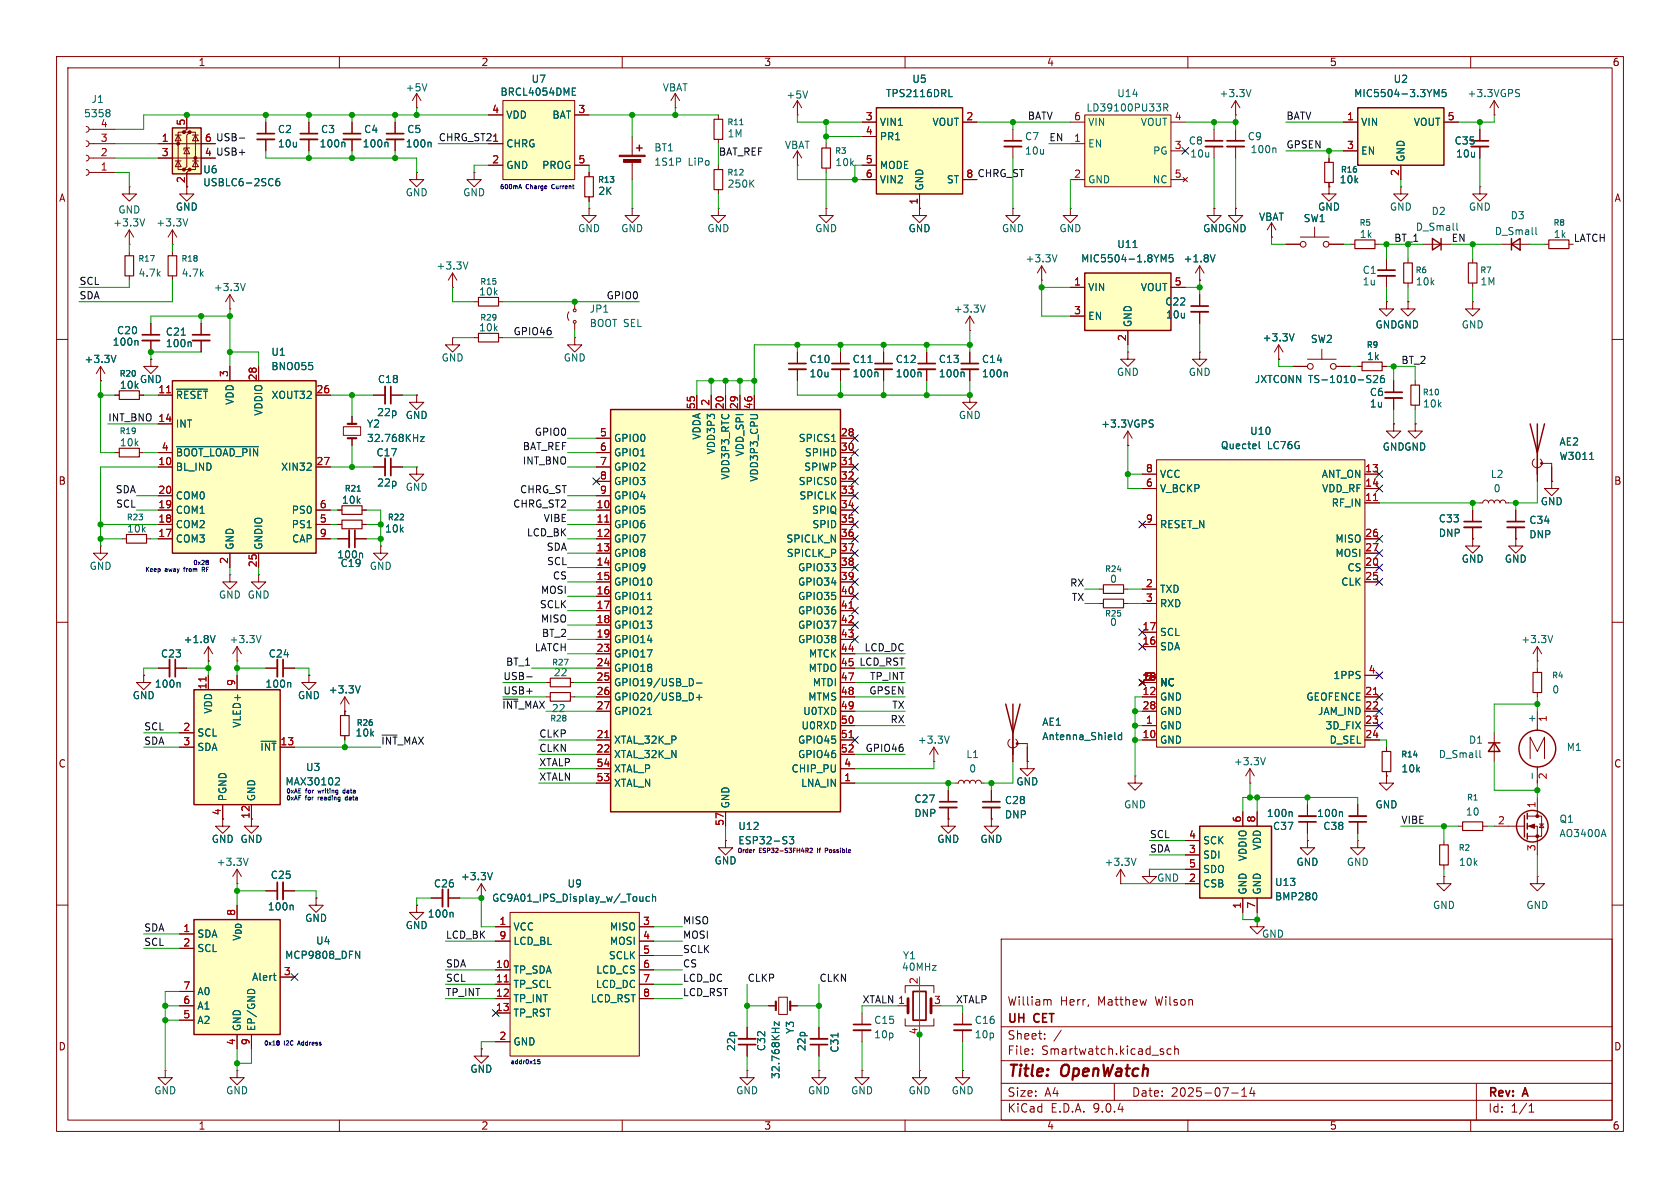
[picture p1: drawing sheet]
<svg xmlns="http://www.w3.org/2000/svg" width="297mm" height="210mm" viewBox="0 0 297 210" stroke-linecap="round" stroke-linejoin="round" font-family="sans-serif">
<defs><g id="words">
<g font-size="2.8" fill="#840000">
<text x="178" y="190.9">Title:</text>
<text x="187.7" y="190.9">OpenWatch</text>
</g>
<g font-size="2.1" fill="#840000">
<text x="178" y="178">William</text>
<text x="187.4" y="178">Herr,</text>
<text x="194.1" y="178">Matthew</text>
<text x="204.4" y="178">Wilson</text>
<text x="178" y="184">Sheet:</text>
<text x="178" y="181.2">UH</text>
<text x="182.9" y="181.2">CET</text>
<text x="178" y="186.7">File:</text>
<text x="184.1" y="186.7">Smartwatch.kicad_sch</text>
<text x="178" y="196.9">KiCad</text>
<text x="178" y="194.1">Size:</text>
<text x="184.7" y="194.1">A4</text>
<text x="185.7" y="196.9">E.D.A.</text>
<text x="193.3" y="196.9">9.0.4</text>
<text x="200" y="194.1">Date:</text>
<text x="207" y="194.1">2025-07-14</text>
<text x="263" y="194.3">Rev:</text>
<text x="263" y="196.9">Id:</text>
<text x="267.1" y="196.9">1/1</text>
<text x="269.4" y="194.3">A</text>
</g>
<g font-size="1.8" fill="#840000">
<text x="35" y="11.9">1</text>
<text x="85" y="11.9">2</text>
<text x="135" y="11.9">3</text>
<text x="185" y="11.9">4</text>
<text x="235" y="11.9">5</text>
<text x="285" y="11.9">6</text>
<text x="36.1" y="27.7">4 USB+</text>
<text x="10.3" y="35.9">A</text>
<text x="32.8" y="32.5" transform="rotate(-90 32.8 32.5)">2</text>
<text x="285.3" y="35.9">A</text>
<text x="10.3" y="85.9">B</text>
<text x="285.3" y="85.9">B</text>
<text x="201.9" y="120.4">15</text>
<text x="10.3" y="135.9">C</text>
<text x="285.3" y="135.9">C</text>
<text x="39.1" y="144.2" transform="rotate(-90 39.1 144.2)">4</text>
<text x="44.2" y="144.8" transform="rotate(-90 44.2 144.8)">12</text>
<text x="10.3" y="185.9">D</text>
<text x="285.3" y="185.9">D</text>
<text x="35" y="199.9">1</text>
<text x="85" y="199.9">2</text>
<text x="135" y="199.9">3</text>
<text x="185" y="199.9">4</text>
<text x="235" y="199.9">5</text>
<text x="285" y="199.9">6</text>
</g>
<g font-size="1.8" fill="#006464">
<text x="71.6" y="16.4">+5V</text>
<text x="88.4" y="17.1">BRCL4054DME</text>
<text x="93.9" y="14.8">U7</text>
<text x="117.1" y="16.4">VBAT</text>
<text x="138.9" y="17.6">+5V</text>
<text x="156.5" y="17.4">TPS2116DRL</text>
<text x="161.2" y="14.8">U5</text>
<text x="197.4" y="17.4">U14</text>
<text x="215.5" y="17.4">+3.3V</text>
<text x="239.3" y="17.4">MIC5504-3.3YM5</text>
<text x="246.3" y="14.8">U2</text>
<text x="259.3" y="17.4">+3.3VGPS</text>
<text x="14.8" y="20.9">5358</text>
<text x="16.1" y="18.4">J1</text>
<text x="49" y="23.7">C2</text>
<text x="56.7" y="23.7">C3</text>
<text x="64.3" y="23.7">C4</text>
<text x="71.9" y="23.7">C5</text>
<text x="89.4" y="21.2">VDD</text>
<text x="97.6" y="21.2">BAT</text>
<text x="155.4" y="22.5">VIN1</text>
<text x="164.8" y="22.5">VOUT</text>
<text x="192" y="19.9">LD39100PU33R</text>
<text x="192.3" y="22.5">VIN</text>
<text x="201.6" y="22.5">VOUT</text>
<text x="240.5" y="22.5">VIN</text>
<text x="249.8" y="22.5">VOUT</text>
<text x="49" y="26.3">10u</text>
<text x="56.4" y="26.3">100n</text>
<text x="64" y="26.3">100n</text>
<text x="71.6" y="26.3">100n</text>
<text x="89.4" y="26.3">CHRG</text>
<text x="115.6" y="27">BT1</text>
<text x="115.6" y="29.5">1S1P</text>
<text x="121.6" y="29.5">LiPo</text>
<text x="128.5" y="24.5">1M</text>
<text x="138.7" y="26.5">VBAT</text>
<text x="147.6" y="29.6">10k</text>
<text x="155.4" y="25">PR1</text>
<text x="181.1" y="25">C7</text>
<text x="181.1" y="27.5">10u</text>
<text x="192.3" y="26.3">EN</text>
<text x="203.8" y="27.5">PG</text>
<text x="210.1" y="25.8">C8</text>
<text x="210.3" y="28">10u</text>
<text x="220.5" y="25">C9</text>
<text x="221" y="27.3">100n</text>
<text x="240.5" y="27.5">EN</text>
<text x="248.5" y="28.7" transform="rotate(-90 248.5 28.7)">GND</text>
<text x="257.1" y="25.8">C35</text>
<text x="257.3" y="28">10u</text>
<text x="35.8" y="33.1">USBLC6-2SC6</text>
<text x="35.8" y="30.8">U6</text>
<text x="71.6" y="34.9">GND</text>
<text x="81.8" y="34.9">GND</text>
<text x="89.4" y="30.1">GND</text>
<text x="95.7" y="30.1">PROG</text>
<text x="105.7" y="34.6">2K</text>
<text x="128.5" y="33.4">250K</text>
<text x="155.4" y="30.1">MODE</text>
<text x="155.4" y="32.6">VIN2</text>
<text x="163.4" y="33.8" transform="rotate(-90 163.4 33.8)">GND</text>
<text x="167.3" y="32.6">ST</text>
<text x="192.3" y="32.6">GND</text>
<text x="203.7" y="32.6">NC</text>
<text x="236.7" y="32.6">10k</text>
<text x="19.9" y="40.2">+3.3V</text>
<text x="20.8" y="37.9">GND</text>
<text x="27.5" y="40.2">+3.3V</text>
<text x="31" y="37.4">GND</text>
<text x="102.1" y="41.2">GND</text>
<text x="109.7" y="41.2">GND</text>
<text x="125" y="41.2">GND</text>
<text x="144" y="41.2">GND</text>
<text x="160.5" y="41.2">GND</text>
<text x="177" y="41.2">GND</text>
<text x="187.2" y="41.2">GND</text>
<text x="212.6" y="41.2">GNDGND</text>
<text x="222.5" y="39.2">VBAT</text>
<text x="230.4" y="39.5">SW1</text>
<text x="232.9" y="37.4">GND</text>
<text x="245.6" y="37.4">GND</text>
<text x="250.2" y="41">D_Small</text>
<text x="253" y="38.2">D2</text>
<text x="259.6" y="37.4">GND</text>
<text x="264.2" y="41.8">D_Small</text>
<text x="267" y="39">D3</text>
<text x="77.1" y="47.9">+3.3V</text>
<text x="181.2" y="46.6">+3.3V</text>
<text x="191" y="46.6">MIC5504-1.8YM5</text>
<text x="197.4" y="44">U11</text>
<text x="209.1" y="46.6">+1.8V</text>
<text x="240.3" y="42.3">1k</text>
<text x="274.6" y="42.3">1k</text>
<text x="24.4" y="49.1">4.7k</text>
<text x="32" y="49.1">4.7k</text>
<text x="37.7" y="51.7">+3.3V</text>
<text x="84.6" y="52.4">10k</text>
<text x="192.3" y="51.7">VIN</text>
<text x="201.6" y="51.7">VOUT</text>
<text x="240.8" y="48.6">C1</text>
<text x="240.8" y="50.6">1u</text>
<text x="250.2" y="50.6">10k</text>
<text x="261.6" y="50.6">1M</text>
<text x="20.6" y="59.3">C20</text>
<text x="29.2" y="59.5">C21</text>
<text x="84.6" y="58.8">10k</text>
<text x="104.1" y="55.5">JP1</text>
<text x="104.1" y="58">BOOT SEL</text>
<text x="168.5" y="55.5">+3.3V</text>
<text x="192.3" y="56.7">EN</text>
<text x="200.3" y="57.9" transform="rotate(-90 200.3 57.9)">GND</text>
<text x="205.9" y="54.2">C22</text>
<text x="206" y="56.5">10u</text>
<text x="243.1" y="58.3">GNDGND</text>
<text x="258.3" y="58.3">GND</text>
<text x="14.8" y="64.4">+3.3V</text>
<text x="19.8" y="61.3">100n</text>
<text x="29.2" y="61.6">100n</text>
<text x="47.9" y="65.6">BNO055</text>
<text x="47.9" y="63.1">U1</text>
<text x="78" y="64.1">GND</text>
<text x="99.6" y="64.1">GND</text>
<text x="143" y="64.4">C10</text>
<text x="150.6" y="64.4">C11</text>
<text x="158.3" y="64.4">C12</text>
<text x="165.9" y="64.4">C13</text>
<text x="173.5" y="64.4">C14</text>
<text x="223.1" y="60.6">+3.3V</text>
<text x="231.6" y="60.8">SW2</text>
<text x="241.6" y="63.9">1k</text>
<text x="21.1" y="68.9">10k</text>
<text x="24.6" y="67.9">GND</text>
<text x="31" y="70.7">~{RESET}</text>
<text x="41.5" y="71.6" transform="rotate(-90 41.5 71.6)">VDD</text>
<text x="47.9" y="70.7">XOUT32</text>
<text x="66.7" y="67.9">C18</text>
<text x="143" y="66.9">10u</text>
<text x="150.6" y="66.9">100n</text>
<text x="158.3" y="66.9">100n</text>
<text x="165.9" y="66.9">100n</text>
<text x="173.5" y="66.9">100n</text>
<text x="197.4" y="66.6">GND</text>
<text x="210.1" y="66.6">GND</text>
<text x="221.7" y="67.9">JXTCONN TS-1010-S26</text>
<text x="242.1" y="70.2">C6</text>
<text x="31" y="75.8">INT</text>
<text x="46.6" y="73.6" transform="rotate(-90 46.6 73.6)">VDDIO</text>
<text x="64.8" y="75.8">Y2</text>
<text x="66.6" y="73.8">22p</text>
<text x="71.6" y="74.3">GND</text>
<text x="124.1" y="77.8" transform="rotate(-90 124.1 77.8)">VDDA</text>
<text x="169.4" y="74.3">GND</text>
<text x="194.6" y="75.8">+3.3VGPS</text>
<text x="220.9" y="77.1">U10</text>
<text x="242.1" y="72.2">1u</text>
<text x="251.5" y="72.2">10k</text>
<text x="21.1" y="79.1">10k</text>
<text x="31" y="80.9">~{BOOT_LOAD_PIN}</text>
<text x="31" y="83.4">BL_IND</text>
<text x="49.6" y="83.4">XIN32</text>
<text x="64.8" y="78.3">32.768KHz</text>
<text x="66.5" y="80.9">C17</text>
<text x="108.5" y="78.3">GPIO0</text>
<text x="108.5" y="80.9">GPIO1</text>
<text x="108.5" y="83.4">GPIO2</text>
<text x="126.6" y="80.4" transform="rotate(-90 126.6 80.4)">VDD3P3</text>
<text x="131.7" y="80.8" transform="rotate(-90 131.7 80.8)">VDD_SPI</text>
<text x="141.1" y="78.3">SPICS1</text>
<text x="142.1" y="83.4">SPIWP</text>
<text x="142.2" y="80.9">SPIHD</text>
<text x="215.7" y="79.6">Quectel</text>
<text x="224" y="79.6">LC76G</text>
<text x="244.3" y="79.9">GNDGND</text>
<text x="275.6" y="79">AE2</text>
<text x="275.6" y="81.5">W3011</text>
<text x="31" y="88.5">COM0</text>
<text x="60.3" y="89.3">10k</text>
<text x="66.6" y="86.2">22p</text>
<text x="71.6" y="87">GND</text>
<text x="108.5" y="86">GPIO3</text>
<text x="108.5" y="88.5">GPIO4</text>
<text x="129.1" y="84.9" transform="rotate(-90 129.1 84.9)">VDD3P3_RTC</text>
<text x="134.2" y="85.3" transform="rotate(-90 134.2 85.3)">VDD3P3_CPU</text>
<text x="141.1" y="86">SPICS0</text>
<text x="141.2" y="88.5">SPICLK</text>
<text x="205" y="84.7">VCC</text>
<text x="205" y="87.2">V_BCKP</text>
<text x="233.6" y="84.7">ANT_ON</text>
<text x="233.6" y="87.2">VDD_RF</text>
<text x="235.3" y="89.8">RF_IN</text>
<text x="263.4" y="84.7">L2</text>
<text x="264" y="87.2">0</text>
<text x="272.3" y="89.5">GND</text>
<text x="22.4" y="94.3">10k</text>
<text x="31" y="91">COM1</text>
<text x="31" y="93.6">COM2</text>
<text x="51.5" y="91">PS0</text>
<text x="51.5" y="93.6">PS1</text>
<text x="68" y="94.3">10k</text>
<text x="108.5" y="91">GPIO5</text>
<text x="108.5" y="93.6">GPIO6</text>
<text x="143.5" y="91">SPIQ</text>
<text x="143.5" y="93.6">SPID</text>
<text x="205" y="93.6">RESET_N</text>
<text x="254.3" y="95.1">DNP</text>
<text x="254.3" y="92.6">C33</text>
<text x="270.3" y="95.4">DNP</text>
<text x="270.3" y="92.8">C34</text>
<text x="15.7" y="100.9">GND</text>
<text x="31" y="96.1">COM3</text>
<text x="41.5" y="97.3" transform="rotate(-90 41.5 97.3)">GND</text>
<text x="46.6" y="97.3" transform="rotate(-90 46.6 97.3)">GNDIO</text>
<text x="51.5" y="96.1">CAP</text>
<text x="59.5" y="98.9">100n</text>
<text x="60.1" y="100.4">C19</text>
<text x="65.3" y="100.9">GND</text>
<text x="108.5" y="96.1">GPIO7</text>
<text x="108.5" y="98.7">GPIO8</text>
<text x="108.5" y="101.2">GPIO9</text>
<text x="138.9" y="96.1">SPICLK_N</text>
<text x="139" y="98.7">SPICLK_P</text>
<text x="141" y="101.2">GPIO33</text>
<text x="236" y="96.1">MISO</text>
<text x="236" y="98.7">MOSI</text>
<text x="238.1" y="101.2">CS</text>
<text x="258.3" y="99.7">GND</text>
<text x="265.9" y="99.7">GND</text>
<text x="38.6" y="106">GND GND</text>
<text x="108.5" y="103.7">GPIO10</text>
<text x="108.5" y="106.3">GPIO11</text>
<text x="141" y="103.7">GPIO34</text>
<text x="141" y="106.3">GPIO35</text>
<text x="196.1" y="103.2">0</text>
<text x="205" y="105">TXD</text>
<text x="205" y="107.5">RXD</text>
<text x="237" y="103.7">CLK</text>
<text x="32.4" y="113.9">+1.8V</text>
<text x="40.5" y="113.9">+3.3V</text>
<text x="108.5" y="108.8">GPIO12</text>
<text x="108.5" y="111.4">GPIO13</text>
<text x="108.5" y="113.9">GPIO14</text>
<text x="141" y="108.8">GPIO36</text>
<text x="141" y="111.4">GPIO37</text>
<text x="141" y="113.9">GPIO38</text>
<text x="196.1" y="110.8">0</text>
<text x="205" y="112.6">SCL</text>
<text x="268.8" y="113.9">+3.3V</text>
<text x="28.4" y="116.4">C23</text>
<text x="47.4" y="116.4">C24</text>
<text x="97.8" y="119.7">22</text>
<text x="108.5" y="116.4">GPIO17</text>
<text x="108.5" y="119">GPIO18</text>
<text x="142.9" y="119">MTDO</text>
<text x="142.9" y="116.4">MTCK</text>
<text x="205" y="115.2">SDA</text>
<text x="23.4" y="123.8">GND</text>
<text x="27.3" y="121.8">100n</text>
<text x="46.8" y="121.8">100n</text>
<text x="52.6" y="123.8">GND</text>
<text x="58" y="122.8">+3.3V</text>
<text x="108.5" y="121.5">GPIO19/USB_D-</text>
<text x="108.5" y="124.1">GPIO20/USB_D+</text>
<text x="142.8" y="124.1">MTMS</text>
<text x="143.6" y="121.5">MTDI</text>
<text x="205" y="121.5">NC</text>
<text x="205" y="124.1">GND</text>
<text x="230.9" y="124.1">GEOFENCE</text>
<text x="235.6" y="120.2">1PPS</text>
<text x="274.3" y="122.8">0</text>
<text x="34.8" y="130.4">SCL</text>
<text x="37.7" y="126.3" transform="rotate(-90 37.7 126.3)">VDD</text>
<text x="42.8" y="128.7" transform="rotate(-90 42.8 128.7)">VLED+</text>
<text x="62.7" y="130.4">10k</text>
<text x="97.4" y="126.1">22</text>
<text x="108.5" y="126.6">GPIO21</text>
<text x="108.5" y="131.7">XTAL_32K_P</text>
<text x="141" y="131.7">GPIO45</text>
<text x="141.6" y="129.1">U0RXD</text>
<text x="141.9" y="126.6">U0TXD</text>
<text x="162.2" y="131.7">+3.3V</text>
<text x="184.2" y="128.5">AE1</text>
<text x="184.2" y="131">Antenna_Shield</text>
<text x="205" y="126.6">GND</text>
<text x="205" y="131.7">GND</text>
<text x="205" y="129.1">GND</text>
<text x="232.9" y="126.6">JAM_IND</text>
<text x="234.2" y="129.1">3D_FIX</text>
<text x="235" y="131.7">D_SEL</text>
<text x="259.6" y="131.7">D1</text>
<text x="271.5" y="127.9" transform="rotate(-90 271.5 127.9)">+</text>
<text x="34.8" y="132.9">SDA</text>
<text x="45.9" y="132.9">~{INT}</text>
<text x="54" y="136.5">U3</text>
<text x="108.5" y="134.2">XTAL_32K_N</text>
<text x="108.5" y="136.8">XTAL_P</text>
<text x="139.8" y="136.8">CHIP_PU</text>
<text x="141" y="134.2">GPIO46</text>
<text x="170.7" y="134.2">L1</text>
<text x="171.3" y="136.8">0</text>
<text x="218" y="135.5">+3.3V</text>
<text x="247.7" y="136.8">10k</text>
<text x="254.3" y="134.2">D_Small</text>
<text x="276.9" y="132.9">M1</text>
<text x="40.2" y="141.7" transform="rotate(-90 40.2 141.7)">PGND</text>
<text x="45.3" y="141.7" transform="rotate(-90 45.3 141.7)">GND</text>
<text x="50.4" y="139">MAX30102</text>
<text x="108.5" y="139.3">XTAL_N</text>
<text x="129.1" y="143" transform="rotate(-90 129.1 143)">GND</text>
<text x="141.5" y="139.3">LNA_IN</text>
<text x="161.6" y="142.1">C27</text>
<text x="177.6" y="142.3">C28</text>
<text x="179.6" y="139">GND</text>
<text x="198.6" y="143.1">GND</text>
<text x="243.1" y="143.1">GND</text>
<text x="37.3" y="149.2">GND GND</text>
<text x="130.4" y="146.9">U12</text>
<text x="130.4" y="149.5">ESP32-S3</text>
<text x="161.6" y="144.6">DNP</text>
<text x="165.6" y="149.2">GND</text>
<text x="173.2" y="149.2">GND</text>
<text x="177.6" y="144.9">DNP</text>
<text x="212.6" y="149.5">SCK</text>
<text x="223.9" y="144.6">100n</text>
<text x="225" y="146.9">C37</text>
<text x="232.8" y="144.6">100n</text>
<text x="233.8" y="146.9">C38</text>
<text x="259" y="144.4">10</text>
<text x="275.6" y="148.2">AO3400A</text>
<text x="275.6" y="145.6">Q1</text>
<text x="38.2" y="153.3">+3.3V</text>
<text x="47.8" y="155.5">C25</text>
<text x="81.4" y="155.8">+3.3V</text>
<text x="126.2" y="153">GND</text>
<text x="195.2" y="153.3">+3.3V</text>
<text x="212.6" y="152">SDI</text>
<text x="212.6" y="154.5">SDO</text>
<text x="220.6" y="152.3" transform="rotate(-90 220.6 152.3)">VDDIO</text>
<text x="223.1" y="150.4" transform="rotate(-90 223.1 150.4)">VDD</text>
<text x="229.1" y="153.3">GND</text>
<text x="238" y="153.3">GND</text>
<text x="257.8" y="153.3">10k</text>
<text x="47.3" y="161.1">100n</text>
<text x="76.6" y="157.1">C26</text>
<text x="86.9" y="159.6">GC9A01_IPS_Display_w/_Touch</text>
<text x="100.2" y="157.1">U9</text>
<text x="204.5" y="156.1">GND</text>
<text x="212.6" y="157.1">CSB</text>
<text x="220.6" y="158.2" transform="rotate(-90 220.6 158.2)">GND</text>
<text x="223.1" y="158.2" transform="rotate(-90 223.1 158.2)">GND</text>
<text x="225.3" y="156.8">U13</text>
<text x="225.3" y="159.4">BMP280</text>
<text x="253.2" y="160.9">GND</text>
<text x="269.7" y="160.9">GND</text>
<text x="34.8" y="166">SDA</text>
<text x="42.8" y="166.4" transform="rotate(-90 42.8 166.4)">V_{DD}</text>
<text x="53.8" y="163.2">GND</text>
<text x="55.8" y="167.2">U4</text>
<text x="71.6" y="164.4">GND</text>
<text x="75.5" y="162.4">100n</text>
<text x="90.7" y="164.7">VCC</text>
<text x="90.7" y="167.2">LCD_BL</text>
<text x="107.7" y="164.7">MISO</text>
<text x="107.7" y="167.2">MOSI</text>
<text x="223" y="166">GND</text>
<text x="34.8" y="168.5">SCL</text>
<text x="44.5" y="173.6">Alert</text>
<text x="50.3" y="169.7">MCP9808_DFN</text>
<text x="90.7" y="172.3">TP_SDA</text>
<text x="105.3" y="172.3">LCD_CS</text>
<text x="107.5" y="169.8">SCLK</text>
<text x="159.3" y="171.8">40MHz</text>
<text x="159.5" y="169.8">Y1</text>
<text x="34.8" y="176.1">A0</text>
<text x="34.8" y="178.7">A1</text>
<text x="90.7" y="174.9">TP_SCL</text>
<text x="90.7" y="177.4">TP_INT</text>
<text x="90.7" y="179.9">TP_RST</text>
<text x="104.3" y="177.4">LCD_RST</text>
<text x="105.2" y="174.9">LCD_DC</text>
<text x="34.8" y="181.2">A2</text>
<text x="42.8" y="182.4" transform="rotate(-90 42.8 182.4)">GND</text>
<text x="45.3" y="182.4" transform="rotate(-90 45.3 182.4)">EP/GND</text>
<text x="90.7" y="185">GND</text>
<text x="130.1" y="185.9" transform="rotate(-90 130.1 185.9)">22p</text>
<text x="135.5" y="185.9" transform="rotate(-90 135.5 185.9)">C32</text>
<text x="140.6" y="182.9" transform="rotate(-90 140.6 182.9)">Y3</text>
<text x="142.6" y="185.9" transform="rotate(-90 142.6 185.9)">22p</text>
<text x="154.4" y="181.2">C15</text>
<text x="154.4" y="183.7">10p</text>
<text x="172.2" y="181.2">C16</text>
<text x="172.2" y="183.7">10p</text>
<text x="83.1" y="189.8">GND</text>
<text x="138" y="190.8" transform="rotate(-90 138 190.8)">32.768KHz</text>
<text x="148.4" y="186.2" transform="rotate(-90 148.4 186.2)">C31</text>
<text x="27.2" y="193.6">GND</text>
<text x="39.9" y="193.6">GND</text>
<text x="130" y="193.6">GND</text>
<text x="142.7" y="193.6">GND</text>
<text x="150.4" y="193.6">GND</text>
<text x="160.5" y="193.6">GND</text>
<text x="168.1" y="193.6">GND</text>
</g>
<g font-size="1.8" fill="#a90000">
<text x="17.7" y="22.6">4</text>
<text x="32.8" y="22.3" transform="rotate(-90 32.8 22.3)">5</text>
<text x="86.9" y="20.1">4</text>
<text x="102.2" y="20.1">3</text>
<text x="153" y="21.3">3</text>
<text x="153" y="23.9">4</text>
<text x="170.7" y="21.3">2</text>
<text x="189.8" y="21.3">6</text>
<text x="207.6" y="21.3">4</text>
<text x="238.1" y="21.3">1</text>
<text x="255.8" y="21.3">5</text>
<text x="17.7" y="27.7">2</text>
<text x="17.7" y="25.1">3</text>
<text x="28.5" y="25.1">1</text>
<text x="28.5" y="27.7">3</text>
<text x="36.1" y="25.1">6</text>
<text x="36.1" y="27.7">4</text>
<text x="86.9" y="29">2</text>
<text x="86.9" y="25.1">1</text>
<text x="102.2" y="29">5</text>
<text x="153" y="29">5</text>
<text x="189.8" y="25.1">1</text>
<text x="207.6" y="26.4">3</text>
<text x="238.1" y="26.4">3</text>
<text x="17.7" y="30.2">1</text>
<text x="153" y="31.5">6</text>
<text x="170.7" y="31.5">8</text>
<text x="189.8" y="31.5">2</text>
<text x="207.6" y="31.5">5</text>
<text x="247.4" y="31.2" transform="rotate(-90 247.4 31.2)">2</text>
<text x="162.3" y="36.3" transform="rotate(-90 162.3 36.3)">1</text>
<text x="189.8" y="50.5">1</text>
<text x="207.6" y="50.5">5</text>
<text x="189.8" y="55.6">3</text>
<text x="199.1" y="60.4" transform="rotate(-90 199.1 60.4)">2</text>
<text x="27.9" y="69.6">11</text>
<text x="40.4" y="66.7" transform="rotate(-90 40.4 66.7)">3</text>
<text x="45.5" y="67.4" transform="rotate(-90 45.5 67.4)">28</text>
<text x="55.8" y="69.6">26</text>
<text x="125.5" y="71.8" transform="rotate(-90 125.5 71.8)">2</text>
<text x="27.9" y="74.7">14</text>
<text x="106" y="77.2">5</text>
<text x="122.9" y="72.4" transform="rotate(-90 122.9 72.4)">55</text>
<text x="128" y="72.4" transform="rotate(-90 128 72.4)">20</text>
<text x="130.6" y="72.4" transform="rotate(-90 130.6 72.4)">29</text>
<text x="133.1" y="72.4" transform="rotate(-90 133.1 72.4)">46</text>
<text x="148.5" y="77.2">28</text>
<text x="27.9" y="82.3">10</text>
<text x="28.5" y="79.8">4</text>
<text x="55.8" y="82.3">27</text>
<text x="106" y="79.8">6</text>
<text x="106" y="82.3">7</text>
<text x="148.5" y="79.8">30</text>
<text x="148.5" y="82.3">31</text>
<text x="202.5" y="83.6">8</text>
<text x="241.3" y="83.6">13</text>
<text x="27.9" y="87.4">20</text>
<text x="27.9" y="89.9">19</text>
<text x="56.4" y="89.9">6</text>
<text x="105.4" y="89.9">10</text>
<text x="106" y="84.8">8</text>
<text x="106" y="87.4">9</text>
<text x="148.5" y="84.8">32</text>
<text x="148.5" y="87.4">33</text>
<text x="148.5" y="89.9">34</text>
<text x="202.5" y="86.1">6</text>
<text x="241.3" y="86.1">14</text>
<text x="241.3" y="88.6">11</text>
<text x="27.9" y="92.5">18</text>
<text x="27.9" y="95">17</text>
<text x="56.4" y="92.5">5</text>
<text x="56.4" y="95">9</text>
<text x="105.4" y="92.5">11</text>
<text x="105.4" y="95">12</text>
<text x="148.5" y="95">36</text>
<text x="148.5" y="92.5">35</text>
<text x="202.5" y="92.5">9</text>
<text x="241.3" y="95">26</text>
<text x="40.4" y="99.8" transform="rotate(-90 40.4 99.8)">2</text>
<text x="45.5" y="100.4" transform="rotate(-90 45.5 100.4)">25</text>
<text x="105.4" y="97.5">13</text>
<text x="105.4" y="100.1">14</text>
<text x="148.5" y="97.5">37</text>
<text x="148.5" y="100.1">38</text>
<text x="241.3" y="97.5">27</text>
<text x="241.3" y="100.1">20</text>
<text x="105.4" y="102.6">15</text>
<text x="105.4" y="105.2">16</text>
<text x="105.4" y="107.7">17</text>
<text x="148.5" y="102.6">39</text>
<text x="148.5" y="105.2">40</text>
<text x="148.5" y="107.7">41</text>
<text x="202.5" y="103.9">2</text>
<text x="202.5" y="106.4">3</text>
<text x="241.3" y="102.6">25</text>
<text x="105.4" y="110.2">18</text>
<text x="105.4" y="112.8">19</text>
<text x="148.5" y="110.2">42</text>
<text x="148.5" y="112.8">43</text>
<text x="201.9" y="111.5">17</text>
<text x="105.4" y="115.3">23</text>
<text x="105.4" y="117.9">24</text>
<text x="148.5" y="117.9">45</text>
<text x="148.5" y="115.3">44</text>
<text x="201.9" y="114">16</text>
<text x="241.9" y="119.1">4</text>
<text x="36.6" y="122" transform="rotate(-90 36.6 122)">11</text>
<text x="41.7" y="121.4" transform="rotate(-90 41.7 121.4)">9</text>
<text x="105.4" y="120.4">25</text>
<text x="105.4" y="122.9">26</text>
<text x="105.4" y="125.5">27</text>
<text x="148.5" y="120.4">47</text>
<text x="148.5" y="122.9">48</text>
<text x="148.5" y="125.5">49</text>
<text x="201.9" y="122.9">12</text>
<text x="201.9" y="125.5">28</text>
<text x="202.5" y="120.4">79</text>
<text x="241.3" y="122.9">21</text>
<text x="241.3" y="125.5">22</text>
<text x="32.3" y="129.3">2</text>
<text x="32.3" y="131.8">3</text>
<text x="49.5" y="131.8">13</text>
<text x="105.4" y="130.6">21</text>
<text x="148.5" y="130.6">51</text>
<text x="148.5" y="128">50</text>
<text x="201.9" y="130.6">10</text>
<text x="202.5" y="128">1</text>
<text x="241.3" y="128">23</text>
<text x="241.3" y="130.6">24</text>
<text x="273.8" y="127.7" transform="rotate(-90 273.8 127.7)">1</text>
<text x="105.4" y="133.1">22</text>
<text x="105.4" y="135.6">54</text>
<text x="148.5" y="133.1">52</text>
<text x="149.2" y="135.6">4</text>
<text x="273.8" y="137.9" transform="rotate(-90 273.8 137.9)">2</text>
<text x="105.4" y="138.2">53</text>
<text x="149.2" y="138.2">1</text>
<text x="271.5" y="142.9" transform="rotate(-90 271.5 142.9)">1</text>
<text x="128" y="146.1" transform="rotate(-90 128 146.1)">57</text>
<text x="210.1" y="148.3">4</text>
<text x="219.5" y="145.5" transform="rotate(-90 219.5 145.5)">6</text>
<text x="222" y="145.5" transform="rotate(-90 222 145.5)">8</text>
<text x="264.7" y="145.8">2</text>
<text x="210.1" y="150.9">3</text>
<text x="210.1" y="153.4">5</text>
<text x="210.1" y="156">2</text>
<text x="271.5" y="150.6" transform="rotate(-90 271.5 150.6)">3</text>
<text x="41.7" y="162" transform="rotate(-90 41.7 162)">8</text>
<text x="219.5" y="160.7" transform="rotate(-90 219.5 160.7)">1</text>
<text x="222" y="160.7" transform="rotate(-90 222 160.7)">7</text>
<text x="32.3" y="164.8">1</text>
<text x="32.3" y="167.4">2</text>
<text x="88.2" y="163.6">1</text>
<text x="88.2" y="166.1">9</text>
<text x="113.6" y="163.6">3</text>
<text x="113.6" y="166.1">4</text>
<text x="50.1" y="172.5">3</text>
<text x="87.6" y="171.2">10</text>
<text x="87.6" y="173.7">11</text>
<text x="113.6" y="168.7">5</text>
<text x="113.6" y="171.2">6</text>
<text x="113.6" y="173.7">7</text>
<text x="32.3" y="175">7</text>
<text x="32.3" y="177.5">6</text>
<text x="87.6" y="176.3">12</text>
<text x="87.6" y="178.8">13</text>
<text x="113.6" y="176.3">8</text>
<text x="162.3" y="174.1" transform="rotate(-90 162.3 174.1)">2</text>
<text x="165" y="177.5">3</text>
<text x="32.3" y="180.1">5</text>
<text x="41.7" y="184.9" transform="rotate(-90 41.7 184.9)">4</text>
<text x="44.2" y="184.9" transform="rotate(-90 44.2 184.9)">9</text>
<text x="88.2" y="183.9">2</text>
<text x="162.3" y="183" transform="rotate(-90 162.3 183)">4</text>
</g>
<g font-size="1.8" fill="#0f0f0f">
<text x="181.6" y="21.2">BATV</text>
<text x="227.3" y="21.2">BATV</text>
<text x="36.1" y="25.1">6 USB-</text>
<text x="77.5" y="25.1">CHRG_ST21</text>
<text x="127" y="27.6">BAT_REF</text>
<text x="185.4" y="25.1">EN</text>
<text x="227.3" y="26.3">GPSEN</text>
<text x="170.7" y="31.5">8 CHRG_ST</text>
<text x="256.5" y="42.8">EN</text>
<text x="278.1" y="42.8">LATCH</text>
<text x="14" y="53">SDA</text>
<text x="14" y="50.5">SCL</text>
<text x="107.1" y="53">GPIO0</text>
<text x="90.7" y="59.3">GPIO46</text>
<text x="247.6" y="64.4">BT_2</text>
<text x="19" y="74.6">INT_BNO 14</text>
<text x="94.4" y="77.1">GPIO0</text>
<text x="92.3" y="82.2">INT_BNO</text>
<text x="92.3" y="79.7">BAT_REF</text>
<text x="20.4" y="87.3">SDA</text>
<text x="20.4" y="89.8">SCL</text>
<text x="90.6" y="89.8">CHRG_ST2</text>
<text x="91.8" y="87.3">CHRG_ST</text>
<text x="93.1" y="94.9">LCD_BK</text>
<text x="96" y="92.4">VIBE</text>
<text x="96.6" y="97.4">SDA</text>
<text x="96.6" y="100">SCL</text>
<text x="95.3" y="107.6">SCLK</text>
<text x="95.5" y="105.1">MOSI</text>
<text x="97.6" y="102.5">CS</text>
<text x="189.1" y="103.8">RX</text>
<text x="189.4" y="106.3">TX</text>
<text x="95.5" y="110.1">MISO</text>
<text x="95.7" y="112.7">BT_2</text>
<text x="89.4" y="117.8">BT_1</text>
<text x="94.4" y="115.2">LATCH</text>
<text x="151.8" y="117.8">LCD_RST</text>
<text x="152.7" y="115.2">LCD_DC</text>
<text x="88.7" y="125.4">~{INT}_MAX</text>
<text x="88.9" y="120.3">USB-</text>
<text x="88.9" y="122.8">USB+</text>
<text x="153.6" y="122.8">GPSEN</text>
<text x="153.7" y="120.3">TP_INT</text>
<text x="157.6" y="125.4">TX</text>
<text x="25.4" y="129.2">SCL</text>
<text x="25.4" y="131.7">SDA</text>
<text x="67.3" y="131.7">~{INT}_MAX</text>
<text x="95.2" y="130.5">CLKP</text>
<text x="157.3" y="127.9">RX</text>
<text x="95.2" y="133">CLKN</text>
<text x="95.2" y="135.5">XTALP</text>
<text x="152.9" y="133">GPIO46</text>
<text x="95.2" y="138.1">XTALN</text>
<text x="203.2" y="148.2">SCL</text>
<text x="247.6" y="145.7">VIBE</text>
<text x="203.2" y="150.8">SDA</text>
<text x="25.4" y="167.3">SCL</text>
<text x="25.4" y="164.8">SDA</text>
<text x="78.7" y="166">LCD_BK</text>
<text x="120.6" y="163.5">MISO</text>
<text x="120.6" y="166">MOSI</text>
<text x="78.7" y="173.6">SCL</text>
<text x="78.7" y="171.1">SDA</text>
<text x="120.6" y="171.1">CS</text>
<text x="120.6" y="173.6">LCD_DC</text>
<text x="120.6" y="168.6">SCLK</text>
<text x="132.1" y="173.6">CLKP</text>
<text x="144.8" y="173.6">CLKN</text>
<text x="78.7" y="176.2">TP_INT</text>
<text x="120.6" y="176.2">LCD_RST</text>
<text x="152.4" y="177.5">XTALN 1</text>
<text x="168.9" y="177.5">XTALP</text>
</g>
<text font-size="1.8" fill="#009600" x="246.4" y="42.8">BT_1</text>
<g font-size="1.4" fill="#006464">
<text x="128.5" y="22.3">R11</text>
<text x="147.5" y="27.4">R3</text>
<text x="105.6" y="32.5">R13</text>
<text x="128.5" y="31.2">R12</text>
<text x="236.9" y="30.7">R16</text>
<text x="240.2" y="40.1">R5</text>
<text x="274.5" y="40.1">R8</text>
<text x="24.3" y="46.5">R17</text>
<text x="32" y="46.5">R18</text>
<text x="84.8" y="50.5">R15</text>
<text x="250.2" y="48.5">R6</text>
<text x="261.6" y="48.5">R7</text>
<text x="84.8" y="56.9">R29</text>
<text x="241.5" y="61.7">R9</text>
<text x="21" y="66.8">R20</text>
<text x="251.4" y="70.1">R10</text>
<text x="21" y="76.9">R19</text>
<text x="60.8" y="87.1">R21</text>
<text x="22.3" y="92.2">R23</text>
<text x="68.5" y="92.2">R22</text>
<text x="195.2" y="101.3">R24</text>
<text x="195.2" y="109.2">R25</text>
<text x="97.5" y="117.8">R27</text>
<text x="274.3" y="120.1">R4</text>
<text x="63" y="128.5">R26</text>
<text x="97.2" y="127.7">R28</text>
<text x="247.6" y="134.1">R14</text>
<text x="259.2" y="141.7">R1</text>
<text x="257.8" y="150.6">R2</text>
</g>
<g font-size="1.1" fill="#0000c2">
<text x="88.3" y="33.6">600mA</text>
<text x="93" y="33.6">Charge</text>
<text x="97.8" y="33.6">Current</text>
<text x="25.5" y="101.3">Keep</text>
<text x="29.1" y="101.3">away</text>
<text x="32.8" y="101.3">from</text>
<text x="34" y="100.1">0x28</text>
<text x="36.3" y="101.3">RF</text>
<text x="50.5" y="140.5">0xAE</text>
<text x="50.5" y="141.7">0xAF</text>
<text x="54.1" y="141.7">for</text>
<text x="54.1" y="140.5">for</text>
<text x="56.6" y="141.7">reading</text>
<text x="56.6" y="140.5">writing</text>
<text x="61.3" y="140.5">data</text>
<text x="61.7" y="141.7">data</text>
<text x="46.6" y="185">0x18</text>
<text x="50.2" y="185">I2C</text>
<text x="53" y="185">Address</text>
</g>
<g font-size="1.1" fill="#840084">
<text x="130.3" y="151">Order</text>
<text x="134.2" y="151">ESP32-S3FH4R2</text>
<text x="144.8" y="151">If</text>
<text x="146.5" y="151">Possible</text>
</g>
</g></defs>
<g fill="none" stroke="#840000" stroke-width=".18">
<path d="M10 10h277v190h-277zM12 12h273v186h-273zM60 10v2M110 10v2M160 10v2M210 10v2M260 10v2M146 36.8v1.3h1.3l-1.3 1.3-1.2-1.3h1.2M146 36.8h.1M234.9 27.9v.8M234.9 32.3v.7M100.6 55.1l-.3 .7 .3 .8"/>
<path d="M101.6 59.7v1.3h1.3l-1.3 1.2-1.3-1.2h1.3M101.6 59.7h.1M101.6 53.3v1.3M101.6 57.2v1.2M10 60h2M26.7 63.5v1.3h1.2l-1.2 1.2-1.3-1.2h1.3M26.7 63.5h.1M148.6 62.2v2.1M148.6 65.3v2M163.8 62.2v2.1M163.8 65.3v2M171.4 62.2v2.1"/>
<path d="M171.4 65.3v2M212.1 62.2v1.3h1.3l-1.3 1.3-1.3-1.3h1.3M212.1 62.2h.1M285 60h2M21.6 95.3h.8M25.9 95.3h.8M10 110h2M54.6 119.4v1.3h1.3l-1.3 1.2-1.3-1.2h1.3M54.6 119.4h.1M285 110h2M10 160h2M177 166h108v32h-108z"/>
<path d="M185.2 176.8h.5l.1 .9M285 160h2M60 198v2M110 198v2M160 198v2M177 194.5h108M177 191.5h108M177 187.5h108M177 181.5h108M182.5 186.3v.1M182.5 185.5v.1M184.7 183.6v.1"/>
<path d="M184.7 182.8v.1M187.6 182.1l-1.3 2M197 191.5v3M205.5 185.9l.2 .2-.2 .3M205.5 185.4l.2 .1M207 185.5l-.4-.1-.3 .3v.4l.2 .2h.5M207.7 185.5l.2-.1 .3 .1 .1 .9M207.7 184.9v1.5M210 198v2M217.7 193.2h1.2M219.5 193.8h.9M219.5 192.7l.5-.4v1.5"/>
<path d="M221.3 192.2l-.3 1.1h.9M221.7 192.8v1M260 198v2M261 191.5v6.5M270.3 196.6h.9M270.3 195.5l.4-.4v1.5"/>
<circle cx="101.6" cy="54.9" r=".25"/>
<circle cx="101.6" cy="56.9" r=".25"/>
</g>
<path d="M234.2 28.7h1.5v3.6h-1.5zM22.4 94.5h3.5v1.5h-3.5z" fill="none" stroke="#840000" stroke-width=".2"/>
<path d="M147.1 64.3h3M162.3 64.3h3.1M169.9 64.3h3.1" fill="none" stroke="#840000" stroke-width=".3"/>
<path d="M147.1 65.3h3M162.3 65.3h3.1M169.9 65.3h3.1" fill="none" stroke="#840000" stroke-width=".33"/>
<path d="M153.5 64.1h.7M155 65.8l.2 .2v.6M170.3 65.8l.1 .2v.6M177.9 65.8l.2 .2v.6" fill="none" stroke="#006464" stroke-width=".18"/>
<path d="M34.3 121.9h15.2v20.3h-15.2z" fill="#ffffc2"/>
<path d="M34.3 121.9h15.2v20.3h-15.2z" fill="none" stroke="#840000" stroke-width=".25"/>
<path d="M25.4 119.4v1.3h1.3l-1.3 1.2-1.3-1.2h1.3M25.4 119.4h.1M36.8 119.4v2.5M41.9 119.4v2.5M31.7 129.5h2.6M31.7 132.1h2.6M49.5 132.1h2.6M39.4 142.2v2.6M44.4 142.2v2.6M271.8 154.9v1.3h1.2l-1.2 1.3-1.3-1.3h1.3M271.8 154.9h.1" fill="none" stroke="#840000" stroke-width=".18"/>
<path d="M36.4 119.7v.7" fill="none" stroke="#a90000" stroke-width=".18"/>
<path d="M46.1 131h2.7M59.5 137.5h.4l.1 .3-.8 1h.8" fill="none" stroke="#006464" stroke-width=".18"/>
<path d="M88.9 17.8h12.7v14h-12.7z" fill="#ffffc2"/>
<path d="M88.9 17.8h12.7v14h-12.7zM47 21.6v2M47 24.6v2.1M86.4 20.3h2.5M86.4 25.4h2.5M86.4 29.2h2.5M101.6 20.3h2.5M101.6 29.2h2.5M22.9 44.5v.7M22.9 48.8v.7" fill="none" stroke="#840000" stroke-width=".18"/>
<path d="M101.2 16.2h.4M101.2 16.8h.6M101.2 15.6h.6" fill="none" stroke="#006464" stroke-width=".18"/>
<path d="M22.1 45.2h1.5v3.6h-1.5z" fill="none" stroke="#840000" stroke-width=".2"/>
<path d="M45.5 23.6h3" fill="none" stroke="#840000" stroke-width=".3"/>
<path d="M45.5 24.6h3" fill="none" stroke="#840000" stroke-width=".33"/>
<path d="M154.9 19.1h15.3v15.2h-15.3z" fill="#ffffc2"/>
<g fill="none" stroke="#840000" stroke-width=".25">
<path d="M154.9 19.1h15.3v15.2h-15.3zM253.2 42.2l1.6 1-1.6 1zM254.8 42.2v2M267.2 43.2l1.5-1v2zM267.2 42.2v2M269.5 144.1v3.9M270 143.8v1M270 145.5v1.1M270 147.3v1"/>
<circle cx="270.9" cy="146" r="2.79"/>
</g>
<g fill="none" stroke="#840000" stroke-width=".18">
<path d="M119.4 19.1h.1M119.4 16.5l-.8 1.3M119.4 16.5l.7 1.3M119.4 16.5v2.6M15.2 30l.4 .1 .1 .4-.1 .3-.4 .2M15.2 27.4l.4 .2 .1 .3-.1 .4-.4 .1M15.2 24.9l.4 .1 .1 .4-.1 .4-.4 .1M15.2 22.4l.4 .1 .1 .4-.1 .3-.4 .2M15.7 30.5h4.6M15.7 27.9h4.6M15.7 25.4h4.6M15.7 22.9h4.6"/>
<path d="M54.6 21.6v2M54.6 24.6v2.1M146 25.4v.8M146 29.7v.8M152.4 21.6h2.5M152.4 24.1h2.5M152.4 29.2h2.5M152.4 31.8h2.5M162.6 36.8v1.3h1.2l-1.2 1.3-1.3-1.3h1.3M162.6 36.8h.1M162.6 34.3v2.5M170.2 21.6h2.5"/>
<path d="M170.2 31.8h2.5M179.1 36.8v1.3h1.2l-1.2 1.3-1.3-1.3h1.3M179.1 36.8h.1M247.6 33v1.3h1.3l-1.3 1.3-1.2-1.3h1.2M247.6 33h.1M261.6 33v1.3h1.3l-1.3 1.3-1.3-1.3h1.3M261.6 33h.1M22.9 43.2h.1M22.9 40.6l-.8 1.3M22.9 40.6l.7 1.3M22.9 40.6v2.6M26.7 57.2v2"/>
<path d="M30.5 43.2h.1M30.5 40.6l-.8 1.3M30.5 40.6l.7 1.3M30.5 40.6v2.6M30.5 44.5v.7M30.5 48.8v.7M35.6 57.2v2M40.6 54.6h.1M40.6 52.1l-.7 1.2M40.6 52.1l.8 1.2M40.6 52.1v2.5M80 59.7v1.3h1.3l-1.3 1.2-1.3-1.2h1.3"/>
<path d="M80 59.7h.1M171.4 58.4h.1M171.4 55.9l-.7 1.3M171.4 55.9l.8 1.3M171.4 55.9v2.5M245.1 53.3v1.3h1.3l-1.3 1.3-1.3-1.3h1.3M245.1 53.3h.1M248.9 53.3v1.3h1.3l-1.3 1.3-1.3-1.3h1.3M248.9 53.3h.1M248.9 45.7v.8M248.9 50v.8M251.5 43.2h5"/>
<path d="M260.3 53.3v1.3h1.3l-1.3 1.3-1.2-1.3h1.2M260.3 53.3h.1M260.3 45.7v.8M260.3 50v.8M265.4 43.2h5.1M273 43.2h.8M277.4 43.2h.7M26.7 60.2v2M35.6 60.2v2M73.7 69.9v1.2h1.2l-1.2 1.3-1.3-1.3h1.3M73.7 69.9h.1M141 62.2v2.1"/>
<path d="M141 65.3v2M156.2 62.2v2.1M156.2 65.3v2M171.4 69.9v1.2h1.3l-1.3 1.3-1.2-1.3h1.2M171.4 69.9h.1M73.7 82.6v1.2h1.2l-1.2 1.3-1.3-1.3h1.3M73.7 82.6h.1M194.3 104.1h.8M194.3 106.7h.8M198.6 104.1h.8M198.6 106.7h.8M240 142.2v2.1"/>
<path d="M240 145.3v2M264.2 146.1h5.3M270 144.3h2.5v3.5h-2.5M270 146.1h1.8v5M271.8 141v3.3M272.2 145.7h.7M272.5 145.7l.4 .6h-.7z"/>
</g>
<g fill="none" stroke="#006464" stroke-width=".18">
<path d="M19.2 19.4l.2 .2-.2 .3 .2 .3v.2l-.2 .2M167.8 17.1h.6M25.6 38.7l-.4 1.2M33.2 38.7l-.4 1.2M60.8 25.1l.2 .2v.7M257.6 39.4v1.1l.1 .2M32 59.3h.8M43.4 50.1l-.5 1.3M174.2 53.9l-.5 1.3M271.5 40.2v1.1l.2 .2M24.2 60.2l.2 .2v.6M33.6 60.4l.2 .2v.7"/>
<path d="M162.6 65.8l.2 .2v.6M237.1 143.5l.2 .2v.6M283.5 146.6l.4 1.3"/>
</g>
<g fill="#840000" stroke="#840000" stroke-width=".18">
<path d="M270.3 146.1l1-.4v.7z"/>
<circle cx="271.8" cy="144.3" r=".25"/>
<circle cx="271.8" cy="147.8" r=".25"/>
</g>
<path d="M53.1 23.6h3M25.1 59.2h3.1M34 59.2h3.1M139.4 64.3h3.1M154.7 64.3h3M238.5 145.3h3.1" fill="none" stroke="#840000" stroke-width=".3"/>
<path d="M53.1 24.6h3M25.1 60.2h3.1M34 60.2h3.1M139.4 65.3h3.1M154.7 65.3h3M238.5 144.3h3.1" fill="none" stroke="#840000" stroke-width=".33"/>
<path d="M145.3 26.2h1.5v3.5h-1.5zM29.7 45.2h1.5v3.6h-1.5zM248.2 46.5h1.5v3.5h-1.5zM259.6 46.5h1.5v3.5h-1.5zM273.8 42.4h3.6v1.5h-3.6zM195.1 103.4h3.5v1.5h-3.5zM195.1 105.9h3.5v1.5h-3.5z" fill="none" stroke="#840000" stroke-width=".2"/>
<path d="M240 19.1h15.3v10.1h-15.3z" fill="#ffffc2"/>
<path d="M240 19.1h15.3v10.1h-15.3z" fill="none" stroke="#840000" stroke-width=".25"/>
<g fill="none" stroke="#840000" stroke-width=".18">
<path d="M264.2 17.8l-.8 1.3M264.2 17.8l.7 1.3M264.2 17.8v2.5M62.2 21.6v2M62.2 24.6v2.1M73.7 30.5v1.3h1.2l-1.2 1.2-1.3-1.2h1.3M73.7 30.5h.1M83.8 30.5v1.3h1.3l-1.3 1.2-1.3-1.2h1.3M83.8 30.5h.1M237.5 21.6h2.5M237.5 26.7h2.5M247.6 29.2v2.6"/>
<path d="M255.3 21.6h2.5M261.6 22.9v2M261.6 25.9v2M264.2 20.3h.1M67.3 96.5v1.3h1.3l-1.3 1.3-1.3-1.3h1.3M67.3 96.5h.1M231.1 142.2v2.1M231.1 145.3v2M240 148.6v1.3h1.3l-1.3 1.2-1.2-1.2h1.2M240 148.6h.1M222.2 162.6v1.2h1.3l-1.3 1.3-1.2-1.3h1.2M222.2 162.6h.1"/>
</g>
<path d="M253.5 15.8l.5 .9 .4-.9v1.3M255.6 15.8h-.6l-.1 .6 .2-.1 .4 .1 .2 .1-.1 .5-.2 .1-.5-.1M268.2 15.8l.4 .1M268.2 16.4l.3 .1 .1 .3-.2 .3h-.3M68.4 25.1l.2 .2v.7M228.3 143.5l.1 .2v.6" fill="none" stroke="#006464" stroke-width=".18"/>
<path d="M60.7 23.6h3.1M260.1 24.9h3M229.6 145.3h3.1" fill="none" stroke="#840000" stroke-width=".3"/>
<path d="M60.7 24.6h3.1M260.1 25.9h3M229.6 144.3h3.1" fill="none" stroke="#840000" stroke-width=".33"/>
<path d="M212.1 146.1h12.7v12.7h-12.7z" fill="#ffffc2"/>
<path d="M212.1 146.1h12.7v12.7h-12.7z" fill="none" stroke="#840000" stroke-width=".25"/>
<g fill="none" stroke="#840000" stroke-width=".18">
<path d="M141 17.8l-.8 1.3M141 17.8l.7 1.3M141 17.8v2.5M141 20.3h.1M141 29.2h.1M141 26.7v2.5M141 26.7l-.8 1.2M141 26.7l.7 1.2M179.1 22.9v2M179.1 25.9v2M189.2 36.8v1.3h1.3l-1.3 1.3-1.2-1.3h1.2M189.2 36.8h.1"/>
<path d="M198.1 156.2h.1M198.1 153.7l-.7 1.2M198.1 153.7l.8 1.2M198.1 153.7v2.5M209.5 148.6h2.6M209.5 151.1h2.6M209.5 153.7h2.6M209.5 156.2h2.6M219.7 143.5v2.6M219.7 158.8v2.5M222.2 143.5v2.6M222.2 158.8v2.5"/>
<path d="M231.1 148.6v1.3h1.3l-1.3 1.2-1.2-1.2h1.2M231.1 148.6h.1"/>
</g>
<path d="M142.8 16.1l-.4 1.2M200.8 151.7l-.4 1.3M232.6 157.9l.2 .4-.2 .7" fill="none" stroke="#006464" stroke-width=".18"/>
<path d="M177.5 24.9h3.1" fill="none" stroke="#840000" stroke-width=".3"/>
<path d="M177.5 25.9h3.1" fill="none" stroke="#840000" stroke-width=".33"/>
<path d="M30.5 22.6h5.1v8.1h-5.1z" fill="#ffffc2"/>
<g fill="#840000" stroke="#840000" stroke-width=".18">
<path d="M109.5 27.4h4.5v.3h-4.5z"/>
<path d="M110.2 28.2h3.1v.5h-3.1z"/>
<circle cx="31.5" cy="25.4" r=".25"/>
<circle cx="32.5" cy="23.4" r=".25"/>
<circle cx="32.5" cy="30" r=".25"/>
<circle cx="33.5" cy="23.4" r=".25"/>
<circle cx="33.5" cy="30" r=".25"/>
<circle cx="34.5" cy="27.9" r=".25"/>
</g>
<g fill="none" stroke="#840000" stroke-width=".18">
<path d="M27.9 25.4h10.2M27.9 27.9h7.7M31 28.4h1M31 23.9h1M31.5 23.9l.5 1h-1zM31.5 28.4l.5 1.1h-1zM32.5 23.4h-1v6.6h1M33 20.3v2.6l-.5 .5h1l-.5 .5v5.6l-.5 .5h1l-.5 .5v2.5M33 26.2l.5 1h-1zM33.5 26.2h-1v.3M33.5 23.4h1v6.6h-1M34 28.4h1.1"/>
<path d="M34 23.9h1.1M34.5 23.9l.6 1h-1.1zM34.5 28.4l.6 1.1h-1.1zM111.8 24.1v3.3M111.8 28.4v3.4M127 29.2v.8M127 33.5v.8M184.1 49.5h.1M184.1 47l-.7 1.3M184.1 47l.8 1.3M184.1 47v2.5M59.7 95.3h2"/>
<path d="M62.7 95.3h2.1M200.7 137.2v1.2h1.2l-1.2 1.3-1.3-1.3h1.3M200.7 137.2h.1M203.2 153.7v1.2h1.3l-1.3 1.3-1.3-1.3h1.3M203.2 153.7h.1"/>
</g>
<path d="M30.5 22.6h5.1v8.1h-5.1zM112.5 26.2h1M113 25.7v1" fill="none" stroke="#840000" stroke-width=".25"/>
<path d="M49.4 31.6h-.4a.86 .86 0 0 0 0 1.2l.4-.1 .1-.4-.3-.2h-.3l-.2 .2M132.7 32.4l.6 .7M133.3 31.8l-.7 .7M186.9 45l-.5 1.3M63.9 97.8l.2 .2v.6" fill="none" stroke="#006464" stroke-width=".18"/>
<path d="M62.7 93.7v3.1" fill="none" stroke="#840000" stroke-width=".3"/>
<path d="M61.7 93.7v3.1" fill="none" stroke="#840000" stroke-width=".33"/>
<path d="M126.2 30h1.6v3.5h-1.6z" fill="none" stroke="#840000" stroke-width=".2"/>
<path d="M191.8 20.3h15.2v12.7h-15.2z" fill="#ffffc2"/>
<g fill="none" stroke="#840000" stroke-width=".18">
<path d="M127 20.3v.8M127 24.6v.8M189.2 21.6h2.6M189.2 25.4h2.6M189.2 31.8h2.6M191.8 20.3h15.2v12.7h-15.2zM207 21.6h2.5M207 31.8h2.5M207 26.7h2.5M209.2 31.4l.7 .7M209.9 31.4l-.7 .7M214.6 36.8v1.3h1.3l-1.3 1.3-1.2-1.3h1.2"/>
<path d="M214.6 36.8h.1M214.6 22.9v2M214.6 25.9v2M199.4 78.7h.1M199.4 76.2l-.8 1.3M199.4 76.2l.8 1.3M199.4 76.2v2.5M178.6 130.7a.85 .85 0 0 0-.2 1.2 .85 .85 0 0 0 1.3 0 .85 .85 0 0 0-.1-1.2M179.1 129.5v5.1M179.8 131.4h1.8v3.2"/>
</g>
<path d="M205.7 19h.6l.2-.2-.1-.3-.7-.1v1.2M206 19l.5 .6M130.8 22.1h.6M203.4 74.8l.3 .2 .2 .3-.3 .2h-.3M203.4 74.2l.5 .1M197.1 130.7l.2 .1M198.3 129.5v1.3M198.3 130l-.4-.1-.2 .2 .1 .6h.5" fill="none" stroke="#006464" stroke-width=".18"/>
<path d="M177.8 124.5l1.3 5 1.2-5M179.1 124.5v8.9" fill="none" stroke="#840000" stroke-width=".25"/>
<circle cx="179.8" cy="131.4" r=".18" fill="#840000" stroke="#840000" stroke-width=".18"/>
<path d="M213.1 24.9h3.1" fill="none" stroke="#840000" stroke-width=".3"/>
<path d="M213.1 25.9h3.1" fill="none" stroke="#840000" stroke-width=".33"/>
<path d="M126.2 21.1h1.6v3.5h-1.6z" fill="none" stroke="#840000" stroke-width=".2"/>
<path d="M191.8 48.3h15.2v10.1h-15.2z" fill="#ffffc2"/>
<path d="M191.8 48.3h15.2v10.1h-15.2z" fill="none" stroke="#840000" stroke-width=".25"/>
<path d="M189.2 50.8h2.6M189.2 55.9h2.6M199.4 58.4v2.6M207 50.8h2.5" fill="none" stroke="#840000" stroke-width=".18"/>
<path d="M200.3 43.8h.7M205.3 45l.4 .9 .4-.9v1.3M207.3 45h-.6v.6l.2-.1 .4 .1 .1 .2-.1 .4-.1 .1-.5-.1" fill="none" stroke="#006464" stroke-width=".18"/>
<path d="M107.9 72.4h40.7v71.1h-40.7z" fill="#ffffc2"/>
<path d="M107.9 72.4h40.7v71.1h-40.7z" fill="none" stroke="#840000" stroke-width=".25"/>
<g fill="none" stroke="#840000" stroke-width=".18">
<path d="M22.9 33v1.3h1.2l-1.2 1.3-1.3-1.3h1.3M22.9 33h.1M33 33v1.3h1.3l-1.3 1.3-1.3-1.3h1.3M127 36.8v1.3h1.3l-1.3 1.3-1.3-1.3h1.3M127 36.8h.1M212.1 49.5h.1M212.1 47v2.5M212.1 52.1v2M212.1 55.1v2.1M212.1 47l-.8 1.3M212.1 47l.8 1.3M105.4 77.5h2.5"/>
<path d="M123.2 69.9v2.5M125.7 69.9v2.5M128.3 69.9v2.5M130.8 69.9v2.5M133.3 69.9v2.5M148.6 77.5h2.5M199.4 62.2v1.3h1.3l-1.3 1.3-1.3-1.3h1.3M199.4 62.2h.1M59.7 90.2h.8M64 90.2h.8M66 82.6h2.1M69.1 82.6h2"/>
<path d="M105.4 95.3h2.5M105.4 80h2.5M105.4 82.6h2.5M105.4 85.1h2.5M105.4 87.6h2.5M105.4 90.2h2.5M105.4 92.7h2.5M105.4 97.8h2.5M148.6 95.3h2.5M148.6 80h2.5M148.6 82.6h2.5M148.6 85.1h2.5"/>
<path d="M148.6 87.6h2.5M148.6 90.2h2.5M148.6 92.7h2.5M148.6 97.8h2.5M27.9 118.1h2.1M31 118.1h2M36.8 116.8h.1M36.8 114.3l-.7 1.3M36.8 114.3l.8 1.3M36.8 114.3v2.5M40.6 101.6v1.3h1.3l-1.3 1.2-1.2-1.2h1.2M40.6 101.6h.1"/>
<path d="M45.7 101.6v1.3h1.3l-1.3 1.2-1.3-1.2h1.3M45.7 101.6h.1M105.4 118.1h2.5M105.4 100.3h2.5M105.4 102.9h2.5M105.4 105.4h2.5M105.4 108h2.5M105.4 110.5h2.5M105.4 113h2.5M105.4 115.6h2.5M148.6 118.1h2.5M148.6 100.3h2.5"/>
<path d="M148.6 102.9h2.5M148.6 105.4h2.5M148.6 108h2.5M148.6 110.5h2.5M148.6 113h2.5M148.6 115.6h2.5M105.4 130.8h2.5M105.4 120.7h2.5M105.4 123.2h2.5M105.4 125.7h2.5M105.4 133.4h2.5M105.4 135.9h2.5"/>
<path d="M105.4 138.4h2.5M148.6 130.8h2.5M148.6 120.7h2.5M148.6 123.2h2.5M148.6 125.7h2.5M148.6 133.4h2.5M148.6 135.9h2.5M148.6 138.4h2.5M148.6 128.3h2.5M128.3 143.5v2.6"/>
</g>
<path d="M106.9 92.3h.7M150.1 82.1h.7M150.1 107.5h.7M106.9 130.4h.7M150.1 130.4h.7" fill="none" stroke="#a90000" stroke-width=".18"/>
<path d="M214.8 45l-.4 1.3M147 78h.7M63.1 86.8h.6M38 112.3l-.4 1.3M114.5 106h.7M31.7 120.6l.1 .2v.7M114.5 126.3h.7M122.3 120l.3 .5-.3 .7M123.1 120.7h1M123.1 123.3h1M123.6 122.8v1M139.5 147.9h.8l-.4 .5 .4 .1v.5l-.2 .2-.6-.2" fill="none" stroke="#006464" stroke-width=".18"/>
<path d="M133.4 150.2h-.1M142.6 150.3l.3 .4M142.9 150v.3M143.2 150h.3l.1 .2-.5 .5h.5M144.5 150v.7M146.3 150h-.4v.7M146.3 150.3h-.4" fill="none" stroke="#840084" stroke-width=".18"/>
<path d="M210.6 54.1h3M69.1 81v3.1M31 116.6v3" fill="none" stroke="#840000" stroke-width=".3"/>
<path d="M210.6 55.1h3M68.1 81v3.1M30 116.6v3" fill="none" stroke="#840000" stroke-width=".33"/>
<path d="M60.5 89.4h3.5v1.5h-3.5z" fill="none" stroke="#840000" stroke-width=".2"/>
<path d="M204.5 81.3h36.8v50.8h-36.8z" fill="#ffffc2"/>
<g fill="none" stroke="#840000" stroke-width=".18">
<path d="M73.7 19.1h.1M73.7 16.5l-.8 1.3M73.7 16.5l.7 1.3M73.7 16.5v2.6M218.4 17.8l-.7 1.3M218.4 17.8l.8 1.3M218.4 17.8v2.5M69.8 21.6v2M69.8 24.6v2.1M104.1 36.8v1.3h1.3l-1.3 1.3-1.2-1.3h1.2M104.1 36.8h.1M104.1 30.5v.7"/>
<path d="M104.1 34.8v.8M111.8 36.8v1.3h1.2l-1.2 1.3-1.3-1.3h1.3M111.8 36.8h.1M218.4 20.3h.1M218.4 22.9v2M218.4 25.9v2M224.8 39.4l-.8 1.2M224.8 39.4l.8 1.2M224.8 39.4v2.5M234.9 33v1.3h1.3l-1.3 1.3-1.2-1.3h1.2M234.9 33h.1M80 50.8h.1"/>
<path d="M80 48.3l-.8 1.2M80 48.3l.8 1.2M80 48.3v2.5M83.8 53.3h.8M83.8 59.7h.8M88.1 53.3h.8M88.1 59.7h.8M224.8 41.9h.1M227.3 43.2h2.6M229.9 41.9h5M232.4 40.1v1.8M234.9 43.2h2.6"/>
<path d="M238.8 43.2h.7M243.1 43.2h.7M245.1 45.7v2.1M245.1 48.8v2M17.8 67.3h.1M17.8 64.8l-.8 1.2M17.8 64.8l.7 1.2M17.8 64.8v2.5M60.7 75.4h3.1v1.6h-3.1zM62.2 73.7v1.2M62.2 77.5v1.2M66 69.9h2.1"/>
<path d="M69.1 69.9h2M226.1 63.5h.1M226.1 61l-.8 1.2M226.1 61l.7 1.2M226.1 61v2.5M228.6 64.8h2.5M231.1 63.5h5.1M233.7 61.7v1.8M236.2 64.8h2.6M240 64.8h.8M244.3 64.8h.8M246.4 74.9v1.3h1.2l-1.2 1.3-1.3-1.3h1.3"/>
<path d="M246.4 74.9h.1M246.4 67.3v2M246.4 70.4v2M250.2 74.9v1.3h1.3l-1.3 1.3-1.3-1.3h1.3M250.2 74.9h.1M250.2 67.3v.8M250.2 71.6v.8M17.8 96.5v1.3h1.2l-1.2 1.3-1.3-1.3h1.3M17.8 96.5h.1M59.7 92.7h.8M64 92.7h.8M201.9 83.8h2.6"/>
<path d="M201.9 86.4h2.6M201.9 92.7h2.6M204.5 81.3h36.8v50.8h-36.8zM241.3 83.8h2.5M241.3 86.4h2.5M241.3 88.9h2.5M241.3 95.3h2.5M241.3 97.8h2.5M260.3 90.2v2M260.3 93.2v2.1M261.6 88.9h.5l.2-.4 .3-.1 .4 .1 .1 .4 .2-.4 .3-.1 .4 .1 .2 .4 .1-.4 .4-.1 .3 .1 .2 .4 .1-.4 .4-.1 .3 .1 .2 .4h.5M268 95.3v1.2h1.2l-1.2 1.3-1.3-1.3h1.3"/>
<path d="M268 95.3h.1M268 90.2v2M268 93.2v2.1M271.3 81.2a.85 .85 0 0 0-.1 1.2 .85 .85 0 0 0 1.2 0 .85 .85 0 0 0-.1-1.2M271.8 80v5.1M272.5 81.9h1.8v3.2M274.3 85.1v1.3h1.3l-1.3 1.2-1.3-1.2h1.3M274.3 85.1h.1M201.9 111.8h2.6M201.9 114.3h2.6M201.9 104.1h2.6M201.9 106.7h2.6"/>
<path d="M241.3 100.3h2.5M241.3 102.9h2.5M241.3 119.4h2.5M271.8 116.8h.1M271.8 114.3l-.8 1.3M271.8 114.3l.7 1.3M271.8 114.3v2.5M271.8 118.1v.8M201.9 120.7h2.6M201.9 123.2h2.6M201.9 125.7h2.6M201.9 130.8h2.6"/>
<path d="M201.9 128.3h2.6M221 138.4h.1M221 135.9l-.8 1.3M221 135.9l.7 1.3M221 135.9v2.5M241.3 123.2h2.5M241.3 125.7h2.5M241.3 130.8h2.5M241.3 128.3h2.5M271.8 122.4v.8"/>
<circle cx="230.4" cy="43.2" r=".51"/>
<circle cx="234.4" cy="43.2" r=".51"/>
<circle cx="231.6" cy="64.8" r=".51"/>
<circle cx="235.7" cy="64.8" r=".51"/>
</g>
<path d="M242.8 88.5h.7M242.8 122.8h.7" fill="none" stroke="#a90000" stroke-width=".18"/>
<g fill="none" stroke="#006464" stroke-width=".18">
<path d="M75.5 14.8l-.4 1.3M221.2 15.8l-.5 1.3M76 25.1l.2 .2v.7M225.4 26.1l.2 .2v.7M82.7 46.3l-.4 1.3M228.8 59l-.4 1.3M20.5 62.8l-.4 1.3M74.3 77.2h.7l-.7 .8h.7M222.6 78v1.1l.2 .2M242.8 66.5l.5-.1 .3 .3-.8 .9h.8M244.6 66.4h-.3a.86 .86 0 0 0 0 1.2l.4-.1 .1-.4-.3-.3-.3 .1-.2 .2M281 81.2h.7"/>
<path d="M274.5 112.3l-.4 1.3M223.7 133.9l-.4 1.3"/>
</g>
<path d="M68.3 23.6h3.1M216.9 24.9h3.1M243.6 47.8h3M69.1 68.3v3.1M244.9 69.3h3M258.8 92.2h3.1M266.4 92.2h3.1" fill="none" stroke="#840000" stroke-width=".3"/>
<path d="M68.3 24.6h3.1M216.9 25.9h3.1M243.6 48.8h3M68.1 68.3v3.1M244.9 70.4h3M258.8 93.2h3.1M266.4 93.2h3.1" fill="none" stroke="#840000" stroke-width=".33"/>
<path d="M103.4 31.2h1.5v3.6h-1.5zM84.6 52.6h3.5v1.5h-3.5zM84.6 58.9h3.5v1.6h-3.5zM239.5 42.4h3.6v1.5h-3.6zM240.8 64h3.5v1.5h-3.5zM249.4 68.1h1.6v3.5h-1.6zM60.5 91.9h3.5v1.6h-3.5zM271 118.9h1.5v3.5h-1.5z" fill="none" stroke="#840000" stroke-width=".2"/>
<path d="M270.5 74.9l1.3 5.1 1.2-5.1M271.8 74.9v8.9" fill="none" stroke="#840000" stroke-width=".25"/>
<circle cx="272.5" cy="81.9" r=".18" fill="#840000" stroke="#840000" stroke-width=".18"/>
<path d="M61.5 77.5h1.5M61.5 74.9h1.5" fill="none" stroke="#840000" stroke-width=".38"/>
<path d="M30.5 67.3h25.4v30.5h-25.4z" fill="#ffffc2"/>
<path d="M30.5 67.3h25.4v30.5h-25.4z" fill="none" stroke="#840000" stroke-width=".25"/>
<g fill="none" stroke="#840000" stroke-width=".18">
<path d="M218.4 36.8v1.3h1.3l-1.3 1.3-1.2-1.3h1.2M218.4 36.8h.1M20.3 69.9h.8M24.6 69.9h.8M27.9 69.9h2.6M27.9 74.9h2.6M40.6 64.8v2.5M45.7 64.8v2.5M55.9 69.9h2.5M20.3 80h.8M24.6 80h.8M27.9 80h2.6"/>
<path d="M27.9 82.6h2.6M27.9 87.6h2.6M27.9 90.2h2.6M27.9 92.7h2.6M27.9 95.3h2.6M40.6 97.8v2.5M45.7 97.8v2.5M55.9 82.6h2.5M55.9 90.2h2.5M55.9 92.7h2.5M55.9 95.3h2.5M41.9 116.8h.1"/>
<path d="M41.9 114.3l-.8 1.3M41.9 114.3l.8 1.3M41.9 114.3v2.5M47 118.1h2M50 118.1h2.1M29.2 189.2v1.3h1.3l-1.3 1.3-1.3-1.3h1.3M29.2 189.2h.1M41.9 189.2v1.3h1.3l-1.3 1.3-1.3-1.3h1.3M41.9 189.2h.1M85.1 185.4v1.3h1.3l-1.3 1.3-1.3-1.3h1.3M85.1 185.4h.1"/>
</g>
<path d="M31.2 68.8h5.5M31.2 79h14.5M54.6 64.1h.6M55.2 64.6l.1 .2-.1 .5M46.2 112.3l-.5 1.3M51.2 120.6l.2 .2v.7" fill="none" stroke="#006464" stroke-width=".18"/>
<path d="M29.5 69.4h.7" fill="none" stroke="#a90000" stroke-width=".18"/>
<path d="M21.1 79.2h3.5v1.6h-3.5zM21.1 69.1h3.5v1.5h-3.5z" fill="none" stroke="#840000" stroke-width=".2"/>
<path d="M50 116.6v3" fill="none" stroke="#840000" stroke-width=".3"/>
<path d="M49 116.6v3" fill="none" stroke="#840000" stroke-width=".33"/>
<path d="M90.2 161.3h22.8v25.4h-22.8z" fill="#ffffc2"/>
<g fill="none" stroke="#840000" stroke-width=".18">
<path d="M87.6 163.8h2.6M87.6 166.4h2.6M87.6 171.5h2.6M87.6 174h2.6M87.6 176.5h2.6M87.6 179.1h2.6M90.2 161.3h22.8v25.4h-22.8zM113 163.8h2.6M113 166.4h2.6M113 171.5h2.6M113 174h2.6M113 176.5h2.6"/>
<path d="M113 168.9h2.6M87.6 184.2h2.6"/>
</g>
<path d="M89.1 173.6h.8" fill="none" stroke="#a90000" stroke-width=".18"/>
<path d="M113.7 158.5v.8M113.7 159.2l-.4 .1M114.8 158.5h-.3l-.3 .2 .1 .6h.5M115.4 158.6l.1-.1h.3l.1 .8M115.4 158.1v1.2" fill="none" stroke="#006464" stroke-width=".18"/>
<path d="M34.3 162.6h15.2v20.3h-15.2z" fill="#ffffc2"/>
<g fill="none" stroke="#840000" stroke-width=".25">
<path d="M263.1 131.3h2.1M264.2 131.3l1 1.5h-2.1zM34.3 162.6h15.2v20.3h-15.2z"/>
<circle cx="271.8" cy="132.3" r="3.3"/>
</g>
<g fill="none" stroke="#840000" stroke-width=".18">
<path d="M27.9 25.4h2.6M27.9 27.9h2.6M33 20.3v2.6M33 30.5v2.5M35.6 25.4h2.5M47 21.6v2M47 24.6v2.1M54.6 21.6v2M54.6 24.6v2.1M62.2 21.6v2M62.2 24.6v2.1M69.8 21.6v2"/>
<path d="M69.8 24.6v2.1M86.4 29.2h2.5M86.4 25.4h2.5M86.4 20.3h2.5M101.6 29.2h2.5M101.6 20.3h2.5M104.1 30.5v.7M104.1 34.8v.8M152.4 21.6h2.5M152.4 24.1h2.5M152.4 29.2h2.5M152.4 31.8h2.5"/>
<path d="M162.6 36.8h.1M162.6 34.3v2.5M170.2 21.6h2.5M170.2 31.8h2.5M214.6 36.8h.1M218.4 36.8h.1M234.9 33h.1M234.9 27.9v.8M234.9 32.3v.7M237.5 21.6h2.5M237.5 26.7h2.5M247.6 29.2v2.6"/>
<path d="M255.3 21.6h2.5M261.6 22.9v2M261.6 25.9v2M26.7 57.2v2M35.6 57.2v2M189.2 50.8h2.6M189.2 55.9h2.6M199.4 58.4v2.6M207 50.8h2.5M212.1 49.5h.1M212.1 52.1v2M212.1 55.1v2.1"/>
<path d="M224.8 41.9h.1M227.3 43.2h2.6M234.9 43.2h2.6M245.1 53.3h.1M248.9 53.3h.1M17.8 67.3h.1M20.3 69.9h.8M24.6 69.9h.8M26.7 63.5h.1M26.7 60.2v2M27.9 69.9h2.6M27.9 74.9h2.6"/>
<path d="M35.6 60.2v2M40.6 64.8v2.5M45.7 64.8v2.5M55.9 69.9h2.5M62.2 73.7v1.2M62.2 77.5v1.2M66 69.9h2.1M69.1 69.9h2M73.7 69.9h.1M105.4 77.5h2.5M123.2 69.9v2.5M125.7 69.9v2.5"/>
<path d="M128.3 69.9v2.5M130.8 69.9v2.5M133.3 69.9v2.5M141 62.2v2.1M141 65.3v2M148.6 62.2v2.1M148.6 65.3v2M148.6 77.5h2.5M156.2 62.2v2.1M156.2 65.3v2M163.8 62.2v2.1M163.8 65.3v2"/>
<path d="M171.4 62.2v2.1M171.4 65.3v2M199.4 78.7h.1M226.1 63.5h.1M228.6 64.8h2.5M236.2 64.8h2.6M240 64.8h.8M244.3 64.8h.8M246.4 74.9h.1M246.4 67.3v2M246.4 70.4v2M250.2 74.9h.1"/>
<path d="M27.9 80h2.6M27.9 82.6h2.6M27.9 87.6h2.6M27.9 90.2h2.6M27.9 92.7h2.6M27.9 95.3h2.6M40.6 97.8v2.5M45.7 97.8v2.5M55.9 82.6h2.5M55.9 90.2h2.5M55.9 92.7h2.5M55.9 95.3h2.5"/>
<path d="M59.7 90.2h.8M59.7 92.7h.8M59.7 95.3h2M62.7 95.3h2.1M64 90.2h.8M64 92.7h.8M66 82.6h2.1M69.1 82.6h2M105.4 80h2.5M105.4 82.6h2.5M105.4 87.6h2.5M105.4 90.2h2.5"/>
<path d="M105.4 92.7h2.5M105.4 95.3h2.5M105.4 85.1h2.5M105.4 97.8h2.5M148.6 80h2.5M148.6 82.6h2.5M148.6 87.6h2.5M148.6 90.2h2.5M148.6 92.7h2.5M148.6 95.3h2.5M148.6 85.1h2.5M148.6 97.8h2.5"/>
<path d="M201.9 92.7h2.6M201.9 83.8h2.6M201.9 86.4h2.6M241.3 95.3h2.5M241.3 97.8h2.5M241.3 83.8h2.5M241.3 86.4h2.5M241.3 88.9h2.5M260.3 95.3v1.2h1.3l-1.3 1.3-1.2-1.3h1.2M260.3 95.3h.1M260.3 90.2v2M260.3 93.2v2.1"/>
<path d="M268 95.3h.1M268 90.2v2M268 93.2v2.1M271.8 82.6v2.5M274.3 85.1h.1M274.3 82.6v2.5M25.4 119.4h.1M27.9 118.1h2.1M31 118.1h2M36.8 116.8h.1M36.8 119.4v2.5M41.9 119.4v2.5"/>
<path d="M47 118.1h2M50 118.1h2.1M54.6 119.4h.1M105.4 118.1h2.5M105.4 100.3h2.5M105.4 102.9h2.5M105.4 105.4h2.5M105.4 108h2.5M105.4 110.5h2.5M105.4 113h2.5M105.4 115.6h2.5M148.6 118.1h2.5"/>
<path d="M148.6 100.3h2.5M148.6 102.9h2.5M148.6 105.4h2.5M148.6 108h2.5M148.6 110.5h2.5M148.6 113h2.5M148.6 115.6h2.5M201.9 111.8h2.6M201.9 114.3h2.6M201.9 104.1h2.6M201.9 106.7h2.6M241.3 100.3h2.5"/>
<path d="M241.3 102.9h2.5M241.3 119.4h2.5M31.7 129.5h2.6M31.7 132.1h2.6M49.5 132.1h2.6M61 125.7h.1M61 123.2l-.8 1.3M61 123.2l.7 1.3M61 123.2v3.3M61 130v.8M96.5 123.2h.8M96.5 120.7h.8"/>
<path d="M100.8 123.2h.8M100.8 120.7h.8M105.4 123.2h2.5M105.4 120.7h2.5M105.4 138.4h2.5M105.4 130.8h2.5M105.4 125.7h2.5M105.4 133.4h2.5M105.4 135.9h2.5M148.6 123.2h2.5M148.6 120.7h2.5M148.6 138.4h2.5"/>
<path d="M148.6 130.8h2.5M148.6 125.7h2.5M148.6 133.4h2.5M148.6 135.9h2.5M148.6 128.3h2.5M165.1 134.6h.1M165.1 132.1l-.8 1.3M165.1 132.1l.8 1.3M165.1 132.1v2.5M167.6 139.7v2M168.9 138.4h.5l.2-.3 .3-.2 .4 .2 .1 .3 .2-.3 .3-.2 .4 .2 .1 .3 .2-.3 .4-.2 .3 .2 .2 .3 .1-.3 .4-.2 .3 .2 .2 .3h.5M175.3 139.7v2"/>
<path d="M179.1 132.1v2.5M181.6 134.6v1.3h1.3l-1.3 1.3-1.3-1.3h1.3M181.6 134.6h.1M181.6 132.1v2.5M201.9 123.2h2.6M201.9 120.7h2.6M201.9 130.8h2.6M201.9 125.7h2.6M201.9 128.3h2.6M241.3 123.2h2.5M241.3 130.8h2.5M241.3 125.7h2.5"/>
<path d="M241.3 128.3h2.5M245.1 137.2v1.2h1.3l-1.3 1.3-1.3-1.3h1.3M245.1 137.2h.1M245.1 132.1v.7M245.1 136.4v.8M264.2 129.5v5.1M270.5 134.1v-3.8l1.3 2.5 1.2-2.5v3.8M271.8 125.7v3.4M271.8 135.6v2.8M39.4 142.2v3.9h1.2l-1.2 1.2-1.3-1.2h1.3M41.9 156.2h.1M41.9 153.7v2.5"/>
<path d="M41.9 153.7l-.8 1.2M41.9 153.7l.8 1.2M44.4 142.2v3.9h1.3l-1.3 1.2-1.2-1.2h1.2M47 157.5h2M50 157.5h2.1M55.9 158.8v1.2h1.2l-1.2 1.3-1.3-1.3h1.3M55.9 158.8h.1M76.2 158.8h2M79.2 158.8h2.1M85.1 158.8h.1M85.1 156.2l-.8 1.3M85.1 156.2l.8 1.3"/>
<path d="M85.1 156.2v2.6M128.3 148.6v1.3h1.2l-1.2 1.2-1.3-1.2h1.3M128.3 148.6h.1M128.3 143.5v2.6M167.6 144.8v1.3h1.3l-1.3 1.2-1.2-1.2h1.2M167.6 144.8h.1M167.6 142.7v2.1M175.3 144.8v1.3h1.2l-1.2 1.2-1.3-1.2h1.3M175.3 144.8h.1M175.3 142.7v2.1M209.5 148.6h2.6M209.5 151.1h2.6"/>
<path d="M209.5 153.7h2.6M209.5 156.2h2.6M219.7 143.5v2.6M219.7 158.8v2.5M222.2 143.5v2.6M222.2 158.8v2.5M231.1 148.6h.1M231.1 142.2v2.1M231.1 145.3v2M240 142.2v2.1M240 145.3v2M255.3 154.9v1.3h1.2l-1.2 1.3-1.3-1.3h1.3"/>
<path d="M255.3 154.9h.1M255.3 148.6v.8M255.3 152.9v.8M257.8 146.1h.8M262.1 146.1h.8M31.7 165.1h2.6M31.7 167.6h2.6M31.7 175.3h2.6M31.7 177.8h2.6M49.5 172.7h2.6M73.7 160v1.3h1.2l-1.2 1.3-1.3-1.3h1.3M73.7 160h.1"/>
<path d="M87.6 163.8h2.6M87.6 166.4h2.6M87.6 171.5h2.6M87.6 174h2.6M87.6 176.5h2.6M87.6 179.1h2.6M113 163.8h2.6M113 166.4h2.6M113 171.5h2.6M113 174h2.6M113 176.5h2.6M113 168.9h2.6"/>
<path d="M135.9 177.8h1.3M137.7 176.3h1.5v3h-1.5zM139.7 177.8h1.3M152.4 179.1v2M158.7 177.8h1.8M160 175.5v-1.3h5.1v1.3M170.2 179.1v2M31.7 180.3h2.6M41.9 182.9v2.5M44.4 182.9v2.5M85.1 185.4h.1M87.6 184.2h2.6"/>
<path d="M132.1 189.2v1.3h1.2l-1.2 1.3-1.3-1.3h1.3M132.1 189.2h.1M132.1 181.6v2M132.1 184.7v2M144.8 189.2v1.3h1.2l-1.2 1.3-1.3-1.3h1.3M144.8 189.2h.1M144.8 181.6v2M144.8 184.7v2M152.4 189.2v1.3h1.3l-1.3 1.3-1.3-1.3h1.3M152.4 189.2h.1M152.4 182.1v2.1M160 180.1v1.3h5.1v-1.3"/>
<path d="M162.6 189.2v1.3h1.2l-1.2 1.3-1.3-1.3h1.3M162.6 189.2h.1M162.6 181.4v.2M170.2 189.2v1.3h1.2l-1.2 1.3-1.3-1.3h1.3M170.2 189.2h.1M170.2 182.1v2.1"/>
</g>
<g fill="none" stroke="#006464" stroke-width=".18">
<path d="M101.2 16.2h.4M101.2 16.8h.6M101.2 15.6h.6M167.8 17.1h.6M253.5 15.8l.5 .9 .4-.9v1.3M255.6 15.8h-.6l-.1 .6 .2-.1 .4 .1 .2 .1-.1 .5-.2 .1-.5-.1M49.4 31.6h-.4a.86 .86 0 0 0 0 1.2l.4-.1 .1-.4-.3-.2h-.3l-.2 .2M60.8 25.1l.2 .2v.7M68.4 25.1l.2 .2v.7M76 25.1l.2 .2v.7M32 59.3h.8M200.3 43.8h.7"/>
<path d="M205.3 45l.4 .9 .4-.9v1.3M207.3 45h-.6v.6l.2-.1 .4 .1 .1 .2-.1 .4-.1 .1-.5-.1M214.8 45l-.4 1.3M228.8 59l-.4 1.3M20.5 62.8l-.4 1.3M24.2 60.2l.2 .2v.6M31.2 68.8h5.5M31.2 79h14.5M33.6 60.4l.2 .2v.7M54.6 64.1h.6M55.2 64.6l.1 .2-.1 .5M74.3 77.2h.7l-.7 .8h.7"/>
<path d="M147 78h.7M153.5 64.1h.7M155 65.8l.2 .2v.6M162.6 65.8l.2 .2v.6M170.3 65.8l.1 .2v.6M177.9 65.8l.2 .2v.6M203.4 74.8l.3 .2 .2 .3-.3 .2h-.3M203.4 74.2l.5 .1M222.6 78v1.1l.2 .2M242.8 66.5l.5-.1 .3 .3-.8 .9h.8M244.6 66.4h-.3a.86 .86 0 0 0 0 1.2l.4-.1 .1-.4-.3-.3-.3 .1-.2 .2M63.1 86.8h.6"/>
<path d="M63.9 97.8l.2 .2v.6M281 81.2h.7M38 112.3l-.4 1.3M114.5 106h.7M31.7 120.6l.1 .2v.7M46.1 131h2.7M51.2 120.6l.2 .2v.7M59.5 137.5h.4l.1 .3-.8 1h.8M63.7 121.2l-.4 1.3M114.5 126.3h.7M122.3 120l.3 .5-.3 .7M123.1 120.7h1"/>
<path d="M123.1 123.3h1M123.6 122.8v1M167.8 130.1l-.4 1.3M197.1 130.7l.2 .1M198.3 129.5v1.3M198.3 130l-.4-.1-.2 .2 .1 .6h.5M261.6 132.7v1l.2 .2M270.9 136.7v.9M43.9 151.7l-.5 1.3M87 154.2l-.4 1.3M113.7 158.5v.8M113.7 159.2l-.4 .1"/>
<path d="M114.8 158.5h-.3l-.3 .2 .1 .6h.5M115.4 158.6l.1-.1h.3l.1 .8M115.4 158.1v1.2M139.5 147.9h.8l-.4 .5 .4 .1v.5l-.2 .2-.6-.2M228.3 143.5l.1 .2v.6M232.6 157.9l.2 .4-.2 .7M237.1 143.5l.2 .2v.6M43.8 175.1l.5-.2 .7 .2M48.3 172.5h.5M48.7 173.3h.1M51.6 160l.2 .2v.7M62.9 168.1l.7 1.3v-1.3"/>
<path d="M79.9 161.3l.2 .2v.6M137.7 180.6v.7l-.8-.7v.7M148.2 182.6v.7"/>
</g>
<path d="M49 156v3M79.2 157.2v3.1M166.1 141.7h3.1M173.7 141.7h3.1M161.4 175.3h2.3v5h-2.3zM130.6 184.7h3M143.3 184.7h3M150.9 181.1h3M168.7 181.1h3" fill="none" stroke="#840000" stroke-width=".3"/>
<path d="M50 156v3M78.2 157.2v3.1M166.1 142.7h3.1M173.7 142.7h3.1M130.6 183.6h3M143.3 183.6h3M150.9 182.1h3M168.7 182.1h3" fill="none" stroke="#840000" stroke-width=".33"/>
<path d="M160.5 176.5v2.6M164.6 176.5v2.6" fill="none" stroke="#840000" stroke-width=".51"/>
<path d="M137.2 177v1.6M139.7 177v1.6" fill="none" stroke="#840000" stroke-width=".38"/>
<path d="M97.3 119.9h3.5v1.5h-3.5zM60.2 126.5h1.5v3.5h-1.5zM97.3 122.4h3.5v1.6h-3.5zM244.3 132.8h1.6v3.6h-1.6zM254.5 149.4h1.5v3.5h-1.5zM258.6 145.3h3.5v1.5h-3.5z" fill="none" stroke="#840000" stroke-width=".2"/>
<path d="M42.3 24.4h1M93.1 119.7h1" fill="none" stroke="#0f0f0f" stroke-width=".18"/>
<g fill="none" stroke="#009600" stroke-width=".18">
<path d="M73.7 19.1v1.2M119.4 19.1v1.2M20.3 27.9h7.6M20.3 25.4h7.6M20.3 30.5h2.6v2.5M47 26.7v1.2h26.7v2.6M47 20.3v1.3M54.6 20.3v1.3M54.6 26.7v1.2M62.2 20.3v1.3M62.2 26.7v1.2M69.8 20.3v1.3"/>
<path d="M69.8 26.7v1.2M77.5 25.4h8.9M86.4 20.3h-61v2.6h-5.1M86.4 29.2h-2.6v1.3M104.1 20.3h22.9M104.1 29.2v1.3M104.1 35.6v1.2M111.8 20.3v3.8M111.8 31.8v5M127 25.4v3.8M127 34.3v2.5M141 29.2v2.6h11.4"/>
<path d="M141 20.3v1.3h11.4M146 24.1h6.4M146 21.6v3.8M146 30.5v6.3M152.4 29.2h-1.3v2.6M172.7 21.6h16.5M179.1 21.6v1.3M179.1 27.9v8.9M185.4 25.4h3.8M189.2 31.8v5M209.5 21.6h8.9M214.6 21.6v1.3"/>
<path d="M214.6 27.9v8.9M218.4 20.3v2.6M218.4 27.9v8.9M227.3 21.6h10.2M227.3 26.7h10.2M234.9 26.7v1.2M247.6 31.8v1.2M261.6 21.6v1.3M261.6 27.9v5.1M264.2 20.3v1.3h-6.4M22.9 43.2v1.3M22.9 49.5v1.3h-8.9"/>
<path d="M30.5 49.5v3.8h-16.5M30.5 43.2v1.3M35.6 55.9v1.3M40.6 55.9h-13.9v1.3M40.6 54.6v10.2M80 59.7h3.8M80 50.8v2.5h3.8M88.9 59.7h8.9M88.9 53.3h24.1M101.6 58.4v1.3M171.4 58.4v3.8M184.1 49.5v6.4h5.1"/>
<path d="M184.1 50.8h5.1M209.5 50.8h2.6M212.1 49.5v2.6M212.1 57.2v5M224.8 41.9v1.3h2.5M237.5 43.2h1.3M243.8 43.2h7.7M245.1 43.2v2.5M245.1 50.8v2.5M248.9 43.2v2.5M248.9 50.8v2.5M256.5 43.2h8.9"/>
<path d="M260.3 43.2v2.5M260.3 50.8v2.5M270.5 43.2h2.5M17.8 69.9h2.5M17.8 67.3v12.7h2.5M19 74.9h8.9M25.4 69.9h2.5M35.6 62.2h-8.9v1.3M40.6 62.2h5.1v2.6M58.4 69.9h7.6M62.2 69.9v3.8M62.2 78.7v3.9"/>
<path d="M71.1 69.9h2.6M100.3 77.5h5.1M125.7 67.3v2.6M128.3 67.3v2.6M130.8 67.3v2.6M133.3 67.3h-10.1v2.6M141 67.3v2.6h30.4v-2.6M141 61v1.2M148.6 61v1.2M148.6 67.3v2.6M156.2 61v1.2M156.2 67.3v2.6"/>
<path d="M163.8 61v1.2M163.8 67.3v2.6M171.4 61h-38.1v8.9M199.4 61v1.2M199.4 78.7v7.7h2.5M226.1 63.5v1.3h2.5M238.8 64.8h1.2M245.1 64.8h5.1v2.5M246.4 64.8v2.5M246.4 72.4v2.5M250.2 72.4v2.5M17.8 92.7h10.1"/>
<path d="M17.8 95.3h3.8M24.1 90.2h3.8M24.1 87.6h3.8M25.4 80h2.5M26.7 95.3h1.2M27.9 82.6h-10.1v13.9M58.4 92.7h1.3M58.4 95.3h1.3M58.4 82.6h7.6M58.4 90.2h1.3M64.8 92.7h2.5M64.8 95.3h2.5"/>
<path d="M64.8 90.2h2.5v6.3M71.1 82.6h2.6M100.3 92.7h5.1M100.3 95.3h5.1M100.3 80h5.1M100.3 82.6h5.1M100.3 90.2h5.1M100.3 87.6h5.1M100.3 97.8h5.1M199.4 83.8h2.5M243.8 88.9h17.8M260.3 88.9v1.3"/>
<path d="M268 88.9v1.3M271.8 85.1v3.8h-5.1M27.9 118.1h-2.5v1.3M33 118.1h3.8M36.8 116.8v2.6M40.6 100.3v1.3M41.9 118.1h5.1M41.9 116.8v2.6M45.7 100.3v1.3M52.1 118.1h2.5v1.3M94 118.1h11.4M100.3 102.9h5.1"/>
<path d="M100.3 100.3h5.1M100.3 115.6h5.1M100.3 110.5h5.1M100.3 108h5.1M100.3 105.4h5.1M100.3 113h5.1M151.1 118.1h8.9M151.1 115.6h8.9M191.8 106.7h2.5M191.8 104.1h2.5M199.4 106.7h2.5M199.4 104.1h2.5"/>
<path d="M271.8 116.8v1.3M25.4 129.5h6.3M25.4 132.1h6.3M52.1 132.1h15.2M61 130.8v1.3M88.9 120.7h7.6M88.9 123.2h7.6M95.2 130.8h10.2M95.2 133.4h10.2M95.2 135.9h10.2M95.2 138.4h10.2M96.5 125.7h8.9"/>
<path d="M101.6 120.7h3.8M101.6 123.2h3.8M151.1 120.7h8.9M151.1 125.7h8.9M151.1 123.2h8.9M151.1 133.4h8.9M151.1 138.4h17.8M151.1 128.3h8.9M165.1 134.6v1.3h-14M167.6 138.4v1.3M175.3 138.4v1.3M179.1 134.6v3.8h-5.1"/>
<path d="M200.7 130.8h1.2M200.7 125.7h1.2M200.7 128.3h1.2M201.9 123.2h-1.2v14M221 138.4v2.6M243.8 130.8h1.3v1.3M264.2 134.6v5.1h7.6M271.8 124.5h-7.6v5M271.8 123.2v2.5M271.8 138.4v2.6M41.9 156.2v3.8M41.9 157.5h5.1"/>
<path d="M52.1 157.5h3.8v1.3M76.2 158.8h-2.5v1.2M81.3 158.8h3.8v5h2.5M128.3 146.1v2.5M198.1 156.2h11.4M203.2 153.7h6.3M203.2 151.1h6.3M203.2 148.6h6.3M222.2 141v2.5M231.1 141v1.2M231.1 147.3v1.3M240 142.2v-1.2h-20.3v2.5"/>
<path d="M240 147.3v1.3M247.6 146.1h10.2M255.3 146.1v2.5M255.3 153.7v1.2M262.9 146.1h1.3M271.8 151.1v3.8M25.4 167.6h6.3M25.4 165.1h6.3M29.2 177.8h2.5M31.7 175.3h-2.5v13.9M78.7 176.5h8.9M78.7 174h8.9"/>
<path d="M78.7 166.4h8.9M78.7 171.5h8.9M115.6 176.5h5M115.6 174h5M115.6 163.8h5M115.6 166.4h5M115.6 171.5h5M115.6 168.9h5M132.1 177.8h3.8M132.1 174v7.6M141 177.8h3.8M144.8 174v7.6"/>
<path d="M158.7 177.8h-6.3v1.3M162.6 172.7v16.5M166.4 177.8h3.8v1.3M219.7 161.3v1.3h2.5v-1.3M29.2 180.3h2.5M41.9 185.4v3.8M44.4 185.4v2.6h-2.5M87.6 184.2h-2.5v1.2M132.1 186.7v2.5M144.8 186.7v2.5M152.4 184.2v5M170.2 184.2v5"/>
</g>
<g fill="none" stroke="#000084" stroke-width=".18">
<path d="M208.9 26.1l1.3 1.2M210.2 26.1l-1.3 1.2M150.5 76.9l1.2 1.2M150.5 79.4l1.2 1.2M151.7 76.9l-1.2 1.2M151.7 79.4l-1.2 1.2M104.8 84.5l1.2 1.2M106 84.5l-1.2 1.2M150.5 84.5l1.2 1.2M150.5 87l1.2 1.2M150.5 97.2l1.2 1.2M150.5 92.1l1.2 1.2"/>
<path d="M150.5 89.6l1.2 1.2M150.5 99.7l1.2 1.2M150.5 94.6l1.2 1.3M150.5 81.9l1.2 1.3M151.7 84.5l-1.2 1.2M151.7 87l-1.2 1.2M151.7 97.2l-1.2 1.2M151.7 92.1l-1.2 1.2M151.7 89.6l-1.2 1.2M151.7 99.7l-1.2 1.2M151.7 94.6l-1.2 1.3M151.7 81.9l-1.2 1.3"/>
<path d="M201.3 92.1l1.2 1.2M202.5 92.1l-1.2 1.2M243.2 97.2l1.2 1.2M243.2 85.8l1.2 1.2M243.2 83.2l1.2 1.2M243.2 99.7l1.2 1.2M243.2 94.6l1.2 1.3M244.4 97.2l-1.2 1.2M244.4 85.8l-1.2 1.2M244.4 83.2l-1.2 1.2M244.4 99.7l-1.2 1.2M244.4 94.6l-1.2 1.3"/>
<path d="M150.5 102.3l1.2 1.2M150.5 109.9l1.2 1.2M150.5 104.8l1.2 1.2M150.5 112.4l1.2 1.2M150.5 107.3l1.2 1.3M151.7 102.3l-1.2 1.2M151.7 109.9l-1.2 1.2M151.7 104.8l-1.2 1.2M151.7 112.4l-1.2 1.2M151.7 107.3l-1.2 1.3M201.3 113.7l1.2 1.2M201.3 111.2l1.2 1.2"/>
<path d="M202.5 113.7l-1.2 1.2M202.5 111.2l-1.2 1.2M243.2 118.8l1.2 1.2M243.2 102.3l1.2 1.2M244.4 118.8l-1.2 1.2M244.4 102.3l-1.2 1.2M150.5 130.2l1.2 1.2M151.7 130.2l-1.2 1.2M201.3 120l1.2 1.3M202.5 120l-1.2 1.3M243.2 127.7l1.2 1.2M243.2 125.1l1.2 1.2"/>
<path d="M243.2 122.6l1.2 1.2M244.4 127.7l-1.2 1.2M244.4 125.1l-1.2 1.2M244.4 122.6l-1.2 1.2M51.5 172.1l1.2 1.2M52.7 172.1l-1.2 1.2M87 178.5l1.2 1.2M88.2 178.5l-1.2 1.2"/>
</g>
<g fill="none" stroke="#0000c2" stroke-width=".18">
<path d="M91.8 33.2h.3M91.9 32.6l.3 .8M36.5 99l.3 .2-.1 .2M36.5 99.4h.2M36.7 99.4l.1 .3-.3 .1M28.3 100.6v.4M35.8 100.3v.7M35.8 100.7h.2M35.9 100.7l.3 .3M56.2 139.7l.1 .5M61 139.7h-.2l-.2 .1 .1 .4h.3M56.2 140.9v.5"/>
<path d="M56.3 141l-.1 .1M61.4 141l-.2-.1-.2 .2 .1 .3h.3M49.1 184l.3 .1-.2 .2M49.1 184.3h.1M49.2 184.3l.2 .3-.3 .2M52.9 184l-.3 .8M90.5 187.6h.3v.5M90.8 187.7l-.4 .2 .2 .2 .2-.1M91.5 187.6l-.2-.1-.2 .2 .1 .3h.3M91.5 187.3v.8M92.2 187.6l-.2-.1-.2 .2 .1 .3h.3M92.2 187.3v.8"/>
<path d="M92.5 187.5v.6M92.8 187.5l-.3 .2M93.1 187.4l.1-.1a.37 .37 0 0 1 .2 .4 .37 .37 0 0 1-.3 .3l-.1-.2zM93.7 187.5l.4 .6M94.1 187.5l-.4 .6M94.3 188.1h.5M94.3 187.5l.2-.2v.8M95.4 187.3h-.3v.4l.3-.1v.4h-.3"/>
</g>
<path d="M29.5 69.4h.7M106.9 92.3h.7M150.1 82.1h.7M242.8 88.5h.7M36.4 119.7v.7M150.1 107.5h.7M106.9 130.4h.7M150.1 130.4h.7M242.8 122.8h.7M89.1 173.6h.8" fill="none" stroke="#a90000" stroke-width=".18"/>
<path d="M133.4 150.2h-.1M142.6 150.3l.3 .4M142.9 150v.3M143.2 150h.3l.1 .2-.5 .5h.5M144.5 150v.7M146.3 150h-.4v.7M146.3 150.3h-.4" fill="none" stroke="#840084" stroke-width=".18"/>
<g fill="#009600" stroke="#009600" stroke-width=".18">
<circle cx="156.2" cy="61" r=".46"/>
<circle cx="156.2" cy="69.9" r=".46"/>
<circle cx="148.6" cy="61" r=".46"/>
<circle cx="151.1" cy="31.8" r=".46"/>
<circle cx="128.3" cy="67.3" r=".46"/>
<circle cx="130.8" cy="67.3" r=".46"/>
<circle cx="133.3" cy="67.3" r=".46"/>
<circle cx="148.6" cy="69.9" r=".46"/>
<circle cx="245.1" cy="43.2" r=".46"/>
<circle cx="260.3" cy="43.2" r=".46"/>
<circle cx="261.6" cy="21.6" r=".46"/>
<circle cx="212.1" cy="50.8" r=".46"/>
<circle cx="184.1" cy="50.8" r=".46"/>
<circle cx="214.6" cy="21.6" r=".46"/>
<circle cx="260.3" cy="88.9" r=".46"/>
<circle cx="246.4" cy="64.8" r=".46"/>
<circle cx="268" cy="88.9" r=".46"/>
<circle cx="218.4" cy="21.6" r=".46"/>
<circle cx="234.9" cy="26.7" r=".46"/>
<circle cx="171.4" cy="61" r=".46"/>
<circle cx="163.8" cy="61" r=".46"/>
<circle cx="179.1" cy="21.6" r=".46"/>
<circle cx="146" cy="24.1" r=".46"/>
<circle cx="111.8" cy="20.3" r=".46"/>
<circle cx="125.7" cy="67.3" r=".46"/>
<circle cx="141" cy="61" r=".46"/>
<circle cx="146" cy="21.6" r=".46"/>
<circle cx="119.4" cy="20.3" r=".46"/>
<circle cx="17.8" cy="95.3" r=".46"/>
<circle cx="17.8" cy="92.7" r=".46"/>
<circle cx="17.8" cy="69.9" r=".46"/>
<circle cx="47" cy="20.3" r=".46"/>
<circle cx="54.6" cy="27.9" r=".46"/>
<circle cx="54.6" cy="20.3" r=".46"/>
<circle cx="62.2" cy="20.3" r=".46"/>
<circle cx="33" cy="20.3" r=".46"/>
<circle cx="62.2" cy="27.9" r=".46"/>
<circle cx="101.6" cy="53.3" r=".46"/>
<circle cx="69.8" cy="27.9" r=".46"/>
<circle cx="69.8" cy="20.3" r=".46"/>
<circle cx="73.7" cy="20.3" r=".46"/>
<circle cx="35.6" cy="55.9" r=".46"/>
<circle cx="26.7" cy="62.2" r=".46"/>
<circle cx="40.6" cy="62.2" r=".46"/>
<circle cx="40.6" cy="55.9" r=".46"/>
<circle cx="36.8" cy="118.1" r=".46"/>
<circle cx="41.9" cy="118.1" r=".46"/>
<circle cx="29.2" cy="180.3" r=".46"/>
<circle cx="29.2" cy="177.8" r=".46"/>
<circle cx="85.1" cy="158.8" r=".46"/>
<circle cx="41.9" cy="188" r=".46"/>
<circle cx="62.2" cy="82.6" r=".46"/>
<circle cx="62.2" cy="69.9" r=".46"/>
<circle cx="144.8" cy="177.8" r=".46"/>
<circle cx="162.6" cy="182.9" r=".46"/>
<circle cx="132.1" cy="177.8" r=".46"/>
<circle cx="67.3" cy="95.3" r=".46"/>
<circle cx="67.3" cy="92.7" r=".46"/>
<circle cx="61" cy="132.1" r=".46"/>
<circle cx="41.9" cy="157.5" r=".46"/>
<circle cx="167.6" cy="138.4" r=".46"/>
<circle cx="175.3" cy="138.4" r=".46"/>
<circle cx="271.8" cy="139.7" r=".46"/>
<circle cx="255.3" cy="146.1" r=".46"/>
<circle cx="163.8" cy="69.9" r=".46"/>
<circle cx="171.4" cy="69.9" r=".46"/>
<circle cx="199.4" cy="83.8" r=".46"/>
<circle cx="231.1" cy="141" r=".46"/>
<circle cx="222.2" cy="162.6" r=".46"/>
<circle cx="221" cy="141" r=".46"/>
<circle cx="222.2" cy="141" r=".46"/>
<circle cx="200.7" cy="130.8" r=".46"/>
<circle cx="200.7" cy="128.3" r=".46"/>
<circle cx="200.7" cy="125.7" r=".46"/>
<circle cx="271.8" cy="124.5" r=".46"/>
</g>
<use href="#words"/>
</svg>
